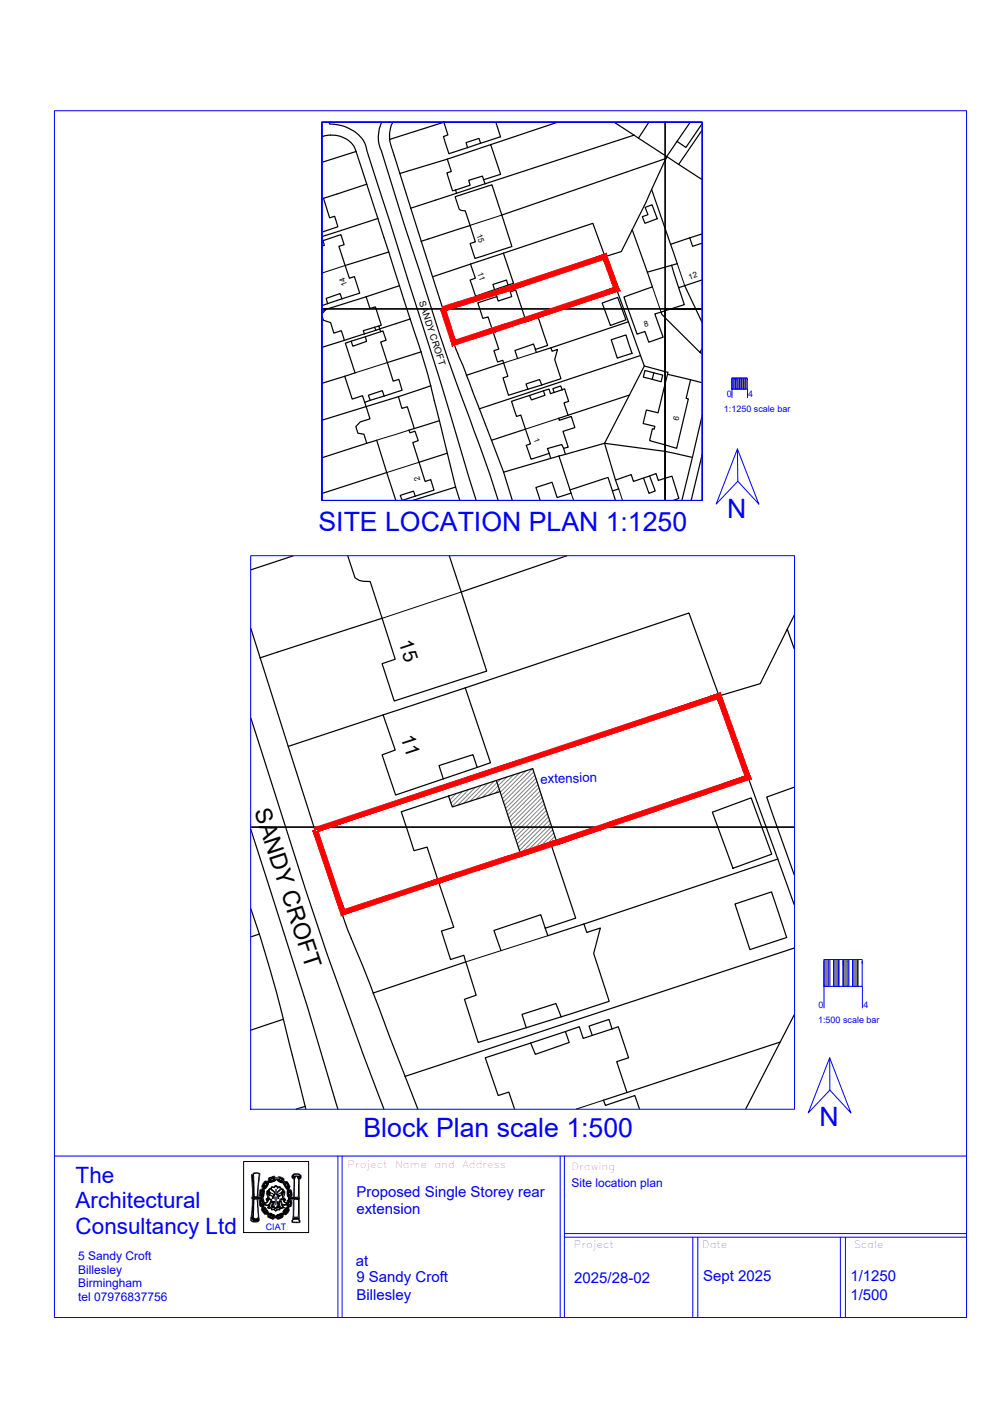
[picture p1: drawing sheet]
<svg xmlns="http://www.w3.org/2000/svg" width="210mm" height="297mm" viewBox="0 0 210 297" stroke-linecap="round" stroke-linejoin="round" font-family="sans-serif">
<defs><g id="words">
<g font-size="5.6" fill="#00f">
<text x="66.8" y="111.4">SITE LOCATION PLAN 1:1250</text>
<text x="152.5" y="108.6">N</text>
<text x="76.2" y="238.4">Block Plan scale 1:500</text>
<text x="171.8" y="236.3">N</text>
</g>
<text font-size="4.9" x="53.2" y="170.1" transform="rotate(72 53.2 170.1)">SANDY CROFT</text>
<g font-size="4.7" fill="#00f">
<text x="15.9" y="248.1">The</text>
<text x="15.9" y="253.5">Architectural</text>
<text x="15.9" y="258.9">Consultancy Ltd</text>
</g>
<g font-size="4.2">
<text x="83.6" y="134.8" transform="rotate(71 83.6 134.8)">15</text>
<text x="84" y="154.5" transform="rotate(72 84 154.5)">11</text>
</g>
<g font-size="3.1" fill="#00f">
<text x="74.7" y="251">Proposed Single Storey rear</text>
<text x="74.7" y="254.7">extension</text>
<text x="74.6" y="265.5">at</text>
<text x="74.7" y="269">9 Sandy Croft</text>
<text x="120.4" y="269.2">2025/28-02</text>
<text x="147.5" y="268.7">Sept 2025</text>
<text x="178.3" y="268.8">1/1250</text>
<text x="74.7" y="272.8">Billesley</text>
<text x="178.3" y="272.7">1/500</text>
</g>
<text font-size="2.8" fill="#00f" x="113.3" y="164.4" transform="rotate(-2 113.3 164.4)">extension</text>
<g font-size="2.5" fill="#00f">
<text x="119.9" y="248.9">Site location plan</text>
<text x="16.4" y="264.3">5 Sandy Croft</text>
<text x="16.4" y="267.2">Billesley</text>
<text x="16.4" y="273">tel 07976837756</text>
<text x="16.4" y="270.1">Birmingham</text>
</g>
<g font-size="2.1" fill="#f00">
<text x="72.9" y="245.1">Project</text>
<text x="82.8" y="245.1">Name</text>
<text x="91.1" y="245.1">and</text>
<text x="97" y="245.1">Address</text>
<text x="119.9" y="245.4">Drawing</text>
</g>
<g font-size="2.1" fill="#00f">
<text x="120.3" y="261.7">Project</text>
<text x="147.3" y="261.7">Date</text>
<text x="179" y="261.7">Scale</text>
</g>
<text font-size="2" x="87.8" y="63.4" transform="rotate(72 87.8 63.4)">SANDY CROFT</text>
<g font-size="1.9" fill="#00f">
<text x="152.4" y="83.3">0</text>
<text x="156.9" y="83.3">4</text>
<text x="151.8" y="86.3">1:1250 scale bar</text>
<text x="171.6" y="214.6">1:500 scale bar</text>
<text x="171.6" y="211.4">0</text>
<text x="181.1" y="211.4">4</text>
<text x="55.7" y="257.9">CIAT</text>
</g>
<g font-size="1.7">
<text x="99.9" y="49.3" transform="rotate(72 99.9 49.3)">15</text>
<text x="72.8" y="59.8" transform="rotate(-110 72.8 59.8)">14</text>
<text x="100.1" y="57.2" transform="rotate(73 100.1 57.2)">11</text>
<text x="144.6" y="58.7" transform="rotate(-18 144.6 58.7)">12</text>
<text x="135.2" y="68.7" transform="rotate(-16 135.2 68.7)">8</text>
<text x="142.3" y="88.4" transform="rotate(-77 142.3 88.4)">6</text>
<text x="111.9" y="92.2" transform="rotate(72 111.9 92.2)">1</text>
<text x="88.2" y="100.8" transform="rotate(-108 88.2 100.8)">2</text>
</g>
</g></defs>
<!-- layer: Default Line -->
<g fill="none" stroke="#000" stroke-width=".25">
<path d="M69.3 28.3a5.1 5.1 0 0 1 5.4 3.5l4.5 14M81.7 29.2l1 3.4M82.4 25.6l-.1 .1a6.7 6.7 0 0 0-.6 3.5M93.1 25.6l-11.4 3.6M93.8 33.4l-10 3 9.1 28.7 11-3.7M117 25.6l-14.1 4.7M128.7 25.6l4.3 2.7M133 28.3l-31.3 10.3M133 28.3l.9 .7M133.9 29l5.9 3.8M136.1 25.6l-2.2 3.4M136.6 39.7l4 11.6"/>
<path d="M136.6 39.7l-4 8.5M139.6 33.3l-34.4 11.8M139.6 33.3l-3 6.4M139.8 32.8l2.5 1.7M139.8 32.8l-.2 .5M142 29.7l-2.2 3.1M142.3 34.5l5 3.2M147.3 27.2l-5 7.3M67.7 50.5l.3 1-.5 .1M70.6 40.7l-2.8 .9M80.5 49.8l1 3.1M81.5 52.9l2.3 7"/>
<path d="M81.5 52.9l-9.1 2.8M83.8 59.9l.9 2.9M83.8 59.9l-7 2.4M95.7 40.5l-4.4 1.5M98.6 47.3l-8.8 2.9M98.7 55.4l-8 2.7M132.6 48.2l-2.3 4.6-3.4 1-2.6-7-18.7 6.3M132.6 48.2l3.1 8.9M68.4 64.8l-.9 .4M71.7 62.7l-.4-1.1-2.9 1 .3 1.1M72.2 71.4l-4.7 1.5M72.3 78.9l-4.8 1.5"/>
<path d="M76.6 70.6l.3 1-2.9 1-.4-1M79.4 68.4l.2 .6M79.6 69l-.8 .3M79.6 69l.2 .6M83 67.9l-3.4 1.1M86 66.9l2.3 6.9M94.3 69.5l1.7 4.7M97.8 78.7l1.2 3.2M103.3 69.3l-8.1 2.7M106.8 60.5l20.1-6.7 4.9 13.7M107 61.2l.3 1-2.8 .9-.3-.9M129.3 60.6l-16.6 5.6"/>
<path d="M131.8 67.5l-16.3 5.5M131.8 67.5l2.5 7.1M134.3 74.6l.8 2.2M134.3 74.6l-33.8 11.2M135.1 76.8l-3.1 6.1-12.9 4.2M135.1 76.8l5 1.3-.1 .4M138.6 65.5l.2 .4 .7 .8 7.3 7.2M144.8 79.7l2.5 .6M76.5 84.4l.3 .9-9.3 2.9M76.9 93l-9.4 3M80.5 83.1l-.3-1.2-3 1 .4 1.1M81.1 99.1l-13.6 4.4"/>
<path d="M87.9 97l5.9-1.9 .6 2.5M88.8 81.5l1.5-.6 .7 3.1M89.6 89.1l-2.7 .8M92.1 88.3l1.7 6.8M102.3 90.3l.8 2.1M103.1 92.4l1 2.8M110.2 90l-7.1 2.4M113.6 80.8l-.5-1.2-2.8 .9 .4 1.1M113.9 82l.4 .9-2.9 1-.4-.9M115.5 96.2l-9.9 2.8 1.8 6M117.2 95.7l2.3 7.1M118.2 94.1l-.4-.9-3 .9 .4 1"/>
<path d="M126.8 93l12.7 1.7 5.7 1.3-2.2 9M126.8 93l-8.2 2.3M126.8 93l2.3 7.7M132 82.9l-5.2 10.1M136.2 99.9l1.2 3.1-1.3 .5-1.2-3.2M86.6 105l8.9-2.8 .9 2.8M87.1 104.1l-.4-1.1-2.8 .9 .4 1.1M118.8 116.6l-22.1 7.6M52.6 131.9l13.4 42.2 27.4-9.1M80.1 129.7l-21.9 7.1M166.6 136.2l-1.5-4.2-5.7 11.4-8.6 2.6-6.3-17.4-46.9 15.7M166.6 129l-1.5 3"/>
<path d="M80.3 150l-19.9 6.6M100.7 162.7l50.1-16.7 12.3 34.2M104.8 166.1l-9.9 3.2-.8-2.3M156.9 163.1l-41.5 13.7M52.6 190.7l1.8 5.2M69.5 185.3l1.9 5.7 2.2 5.8M91.8 184.7l-20.1 6.8M163.1 180.2l-40.6 13.6M163.1 180.2l3.5 9.7M166.6 198.9l-81.7 26.9M55.5 215.1l3.9-1.3 1.9 7.5M78.3 208.3l3 8"/>
<path d="M117.7 213.3l-1.1-2.8-7.1 2.3 .8 2.8M118.6 216.4l.8 2.3-7.1 2.5-1-2.4M163.6 218.6l-7.2 14M166.6 212.8l-3 5.8-32.1 10.6M64 232.1l.1 .5"/>
</g>
<!-- layer: Building Outline Line -->
<g fill="none" stroke="#000" stroke-width=".25">
<path d="M93.1 25.6l.8 2.7-.9 .3 1.1 3.6 3.9-1.2M93.8 33.4l9.1-3.1 2.1 6.3-3.6 1.1-.2-.8-2.9 .9 .3 1-3.7 1.2-1.2-3.7 .9-.3zM100.8 30l-.4-1-2.7 .9 .3 1.1M100.8 30l-2.8 1M101.7 38.6l-6 1.9-.2-.6M104 25.6l1 3.1-4.2 1.3M144.8 25.6l-2.8 4.1 1.8 1.2 3.5-5M67.5 41.7l.3-.1 1.3 4.1 1.1-.3 .7 2.2-3.4 1.1M67.7 50.5l3.8-1.3 .7 2.1-1.1 .4 2.2 6.7 1-.4 1.1 3.5-7.8 2.6-.1-.4M95.4 41.3l7.8-2.5 4.1 12.9-7.7 2.5-1-3.1 1.1-.4-2.1-6.5-.9-.1-.4-.2zM98.7 55.4l6.9-2.3 2.1 6.3-1.2 .4-.3-1.1-2.8 1 .3 1.1-4 1.3-1.1-3.4 1.1-.3zM135.3 43.5l1.4-.5 1.1 2.9-2.6 .9-.5-1.3 1.2-.5z"/>
<path d="M140.8 55.7l1.5 4.7M147.3 51l-2.1 .7-.6-1.8-4 1.4 1.4 4-6.3 1.8 1.1 3.1-6 2.1 2.8 7.8 1.6-.6 .8 2.3 3.1-1.1-1.8-4.8 6.2-2-1.2-3.5 5-1.7M67.5 66.2l.3 1 1.5 .5 .7 2.2 1.6-.5 .6 2 4.2-1.4M67.5 65.9l.9-1.1 8.4-2.5 .8 2.4 1.1-.3 1.3 3.8-3.8 1.2 .2 .6M72.4 72l7.9-2.6 .7 2-1.2 .3 2.7 8.3 1.1-.4 .7 2.3-7.8 2.5-.5-1.4-2.1 .7-1.6-4.8 2.2-.7zM78.8 69.3l-2.4 .7M112.3 73.3l.2 .6 3-.9 .3 .7 1.1-.4-.6 2.1 1.3 4-11 3.5-1.1-3.6 1-.4-1.1-3.3-1.1 .3-.7-2.3 1-.4-2.3-6.7-1.1 .3-1-3.3 4-1.3-.3-.8 2.9-.9 .2 .7 1.1-.3 2.1 6.1 2.5-.8 2.1 6.3-2.5 .8-.4-1.1-3.9 1.3 .5 1.7M126.3 63.6l3.2-1.2 1.8 4.7-3.3 1.2zM128.2 71.3l3.1-1 1.2 3.8-3.1 1zM137.1 78.2l1.9 .5-.4 1.4-1.8-.5M137.1 78.2l-1.9-.5-.3 1.4 1.9 .5M137.1 78.2l-.3 1.4"/>
<path d="M140 78.5l4.8 1.2-.9 3.9 .4 .1-2.4 10.4-5.7-1.7 .6-2.5 .4 .1 .1-.6-2.4-.6 .6-2.8 2.5 .6zM117.9 81.8l.5-.2 .8 2.6-.9 .3 .8 2.6-1.9 .6 .1 .5 2.5-.8 .8 2.3-2.5 .8 1.1 3.3-1 .3 .4 1.2-3.1 .9-.3-1.1-3.8 1.2-1.1-2.9 .9-.3-2-6-.9 .3-1-3.2 7.8-2.6 .3 1 .8-.3M117.9 81.8l-.3-.8-1.7 .5 .3 .8M117.9 81.8l-1.7 .5M72.9 116.6l1.6 4.6 .9 .6 2.2 .2 5.3 16.3-2.8 .9 2.6 7.9 19.4-6.3-7.9-24.2M83 105l-4-12.6-2.1 .6-.6-1.9-1.3-.2-.4-1.4 1-1 2-.6-.8-2.6 6.8-2.1 .7 2.5 1.1-.4 1.2 3.7 .3 .9-1.1 .3 .2 .6 1-.3 .7 1.9-1.1 .4 2.5 8.2 1.2-.4 .7 2.2-6.8 2.2M128.4 103l-.9-2.9-8 2.7 .2 .6-2.9 1-1-3.2-3.4 1.1 .9 2.7M128.4 103l1.3-.4-.6-1.9 3.3-1.1 .4 1.4 4.8-1.7 .4 1.5 2.9-.9 1.5 4.6-1.2 .5M128.4 103l.7 2M80.3 150l17.3-5.7 5.3 15.7-2.8 1-.9-2.7-7.1 2.3 .8 2.8-9.9 3.4-2.9-8.4 2.8-1.1zM100.7 162.7l-7.3 2.3M104.1 163.7l5 15.2 6.3-2.1 5.3 15.8-6.4 2.1-.9-2.8-9.8 3.3 1.5 4.2"/>
<path d="M116.7 176.4l-5-15.2-27.6 9.1 2.7 8.2 2.8-.8 5.6 16.8-2.6 .8 1.9 6 2.8-.9 2.6 8.4-2.5 .8 2.9 9.1 27.4-8.7-3.2-10 1.4-5.3-2.9 .9-.5-1.8-7.6 2.5-.6-1.6M149.4 170.4l8.1-3 4.3 11.8-8.1 2.9zM166.6 165.1l-5.8 2.1 5.8 16.4M154.1 189.6l7.7-2.5 3.2 9.6-7.7 2.5zM124.2 217.2l-1.9 .6-.8-2.4-19.7 6.5 2.7 7.9 2.2-.7 1.2 3.5M128.3 215.8l1.4-.4 2.1 6.5-2.5 .8 2.2 6.5-4.9 1.6 .3 1.1 6.2-2.1 1 2.8M128.3 215.8l-.6-1.9-4.2 1.4 .7 1.9M128.3 215.8l-4.1 1.4"/>
</g>
<!-- layer: Property Closing Line -->
<g fill="none" stroke="#000" stroke-width=".25">
<path d="M74.7 31.8l-7.2 2.3M76.9 38.6l-6.3 2.1M79.2 45.8l-11.7 3.8M89.8 50.2l-1.5 .4M91.3 42l-5.2 1.7M143.6 59.9l3.7 7.8M86 66.9l-3 1M88.3 73.8l-7.1 2.3M105.6 76.1l-7.8 2.6M88.8 81.5l-5.2 1.7M92.1 88.3l-2.5 .8M61.5 116.6l-8.9 2.9"/>
<path d="M58.2 136.8l-3.6 1.2M54.4 195.9l-1.8 .6M55.5 215.1l-2.9 1M97.6 201.8l-19.3 6.5M64 232.1l-1.9 .5"/>
</g>
<!-- layer: Edge Line -->
<g fill="none" stroke="#000" stroke-width=".25">
<path d="M69.3 28.3l-1.8 .4M82.7 32.6l1.1 3.8M79.2 45.8l1.3 4M106.5 59.8l-2.8 1M84.7 62.8l1.3 4.1M88.3 73.8l2 7.1M92.9 65.1l1.4 4.4M96 74.2l1.8 4.5M147.3 73.1l-.5 .8 .5 .4M91 84l1.1 4.3M94.4 97.6l1.1 4.6M99 81.9l3.3 8.4"/>
<path d="M104.1 95.2l1.5 3.8M147.3 87.1l-2.1 8.9M66 174.1l3.5 11.2M100.1 161l-7.2 2.4M54.4 195.9l3.5 12.1 1.5 5.8M73.6 196.8l4.7 11.5M81.3 216.3l6.3 16.3M61.3 221.3l2.7 10.8"/>
</g>
<!-- layer: Building Overhead Line -->
<path d="M101.4 37.7l.3 .9M67.5 49.6l.2 .9M147.3 49.1l-2.7 .8M78.6 68.7l.2 .6" fill="none" stroke="#000" stroke-width=".25"/>
<!-- layer: Building Division Line -->
<g fill="none" stroke="#000" stroke-width=".21">
<path d="M93.2 25.6h-.1M72.4 55.7l-4.9 1.6M105.2 45.1l-6.6 2.2M142 55.3l1.6 4.6M81.2 76.1l-6.7 2.1M110.2 67l-6.9 2.3M112.5 73.9l-6.9 2.2M136.8 60.2l1.8 5.3M85.8 90.2l-6.8 2.2M87.9 97l-6.8 2.1M117.2 87.7l-7 2.3M119.7 103.4l.6 1.6"/>
<path d="M129.7 102.6l.8 2.4M96.7 124.2l-16.6 5.5M109.1 178.9l-17.3 5.8M114.9 196.3l-17.3 5.5M126.6 230.8l-5.8 1.8"/>
</g>
<!-- layer: Road Or Track Line -->
<path d="M69 25.6l.1 .4a8.4 8.4 0 0 1 7.5 4.2l9.2 29.2a1037.5 1037.5 0 0 1 12.5 40.7l1.6 4.9M80 25.6a6.8 6.8 0 0 0-.1 5.8l4.8 15.5 3.5 10.7a518.5 518.5 0 0 0 12.2 35.5l4.1 11.9M147.3 95.2l-2.4 9.8M52.6 150.7a1111.6 1111.6 0 0 0 26.9 79.4l1 2.5M52.6 174a1595.4 1595.4 0 0 1 18.3 58.6" fill="none" stroke="#000" stroke-width=".25"/>
<!-- layer: Margins -->
<path d="M67.5 25.6h72v39.2h-72zM147.3 25.6h-7.8v39.2h7.8h-7.8v40.2v-40.2h-72v40.2M52.6 173.5h114" fill="none" stroke="#000" stroke-width=".25"/>
<!-- layer: 0 -->
<g fill="none" stroke="#808080" stroke-width=".21">
<path d="M94.3 166.9l-.2 .2M95.7 166.5l-1.4 1.3M97 166l-2.4 2.5M98.3 165.6l-3.5 3.5M99.7 165.2l-3.8 3.8M101 164.7l-3.8 3.9M102.3 164.3l-3.8 3.8M103.7 163.9l-3.8 3.8M105 163.4l-3.8 3.8M106.3 163l-3.8 3.8M107.7 162.5l-3.9 3.9M109 162.1l-4.1 4.1"/>
<path d="M110.3 161.7l-5.2 5.2M111.7 161.2l-6.3 6.3M111.9 161.9l-6.3 6.3M112.2 162.6l-6.4 6.3M112.4 163.3l-6.4 6.3M112.6 163.9l-6.4 6.4M112.8 164.6l-6.3 6.3M113 165.3l-6.3 6.3M113.3 165.9l-6.4 6.4M113.5 166.6l-6.4 6.4M113.7 167.3l-6.4 6.3M113.9 168l-6.3 6.3"/>
<path d="M114.2 168.6l-6.4 6.4M114.4 169.3l-6.4 6.4M114.6 170l-6.4 6.3M114.8 170.7l-6.4 6.3M115 171.4l-6.3 6.3M115.3 172l-6.4 6.4M115.5 172.7l-6.1 6.1M115.7 173.4l-5 4.9M115.9 174.1l-3.8 3.8M116.1 174.7l-2.7 2.7M116.4 175.4l-1.6 1.6M116.6 176.1l-.5 .5"/>
</g>
<!-- layer: hatch -->
<g fill="none" stroke="#808080" stroke-width=".21">
<path d="M153.5 79.4h.1M153.5 79.3h.1M153.5 79.5h.1M153.5 79.6h.1M153.5 79.7h.1M153.5 79.8h.1M153.5 79.9h.1M153.5 80h.1M153.6 79.3h.1M153.6 79.4h.1M153.6 79.5h.1M153.6 79.6h.1"/>
<path d="M153.6 79.7h.1M153.6 79.8h.1M153.6 79.9h.1M153.6 80h.1M153.7 79.4h.1M153.7 79.3h.1M153.7 79.5h.1M153.7 79.6h.1M153.7 79.7h.1M153.7 79.8h.1M153.7 79.9h.1M153.7 80h.1"/>
<path d="M153.8 79.4h.1M153.8 79.3h.1M153.8 79.5h.1M153.8 79.6h.1M153.8 79.7h.1M153.8 79.8h.1M153.8 79.9h.1M153.8 80h.1M153.9 79.4h.1M153.9 79.3h.1M153.9 79.5h.1M153.9 79.6h.1"/>
<path d="M153.9 79.7h.1M153.9 79.8h.1M153.9 79.9h.1M153.9 80h.1M154.3 79.4h.1M154.3 79.3h.1M154.3 79.5h.1M154.3 79.6h.1M154.3 79.7h.1M154.3 79.8h.1M154.3 79.9h.1M154.3 80h.1"/>
<path d="M154.4 79.4h.1M154.4 79.3h.1M154.4 79.5h.1M154.4 79.6h.1M154.4 79.7h.1M154.4 79.8h.1M154.4 79.9h.1M154.4 80h.1M154.5 79.4h.1M154.5 79.3h.1M154.5 79.5h.1M154.5 79.6h.1"/>
<path d="M154.5 79.7h.1M154.5 79.8h.1M154.5 79.9h.1M154.5 80h.1M154.6 79.4h.1M154.6 79.3h.1M154.6 79.5h.1M154.6 79.6h.1M154.6 79.7h.1M154.6 79.8h.1M154.6 79.9h.1M154.6 80h.1"/>
<path d="M154.7 79.4h.1M154.7 79.3h.1M154.7 79.5h.1M154.7 79.6h.1M154.7 79.7h.1M154.7 79.8h.1M154.7 79.9h.1M154.7 80h.1M155.1 79.4h.1M155.1 79.3h.1M155.1 79.5h.1M155.1 79.6h.1"/>
<path d="M155.1 79.7h.1M155.1 79.8h.1M155.1 79.9h.1M155.1 80h.1M155.2 79.4h.1M155.2 79.3h.1M155.2 79.5h.1M155.2 79.6h.1M155.2 79.7h.1M155.2 79.8h.1M155.2 79.9h.1M155.2 80h.1"/>
<path d="M155.3 79.4h.1M155.3 79.3h.1M155.3 79.5h.1M155.3 79.6h.1M155.3 79.7h.1M155.3 79.8h.1M155.3 79.9h.1M155.3 80h.1M155.4 79.4h.1M155.4 79.3h.1M155.4 79.5h.1M155.4 79.6h.1"/>
<path d="M155.4 79.7h.1M155.4 79.8h.1M155.4 79.9h.1M155.4 80h.1M155.5 79.4h.1M155.5 79.3h.1M155.5 79.5h.1M155.5 79.6h.1M155.5 79.7h.1M155.5 79.8h.1M155.5 79.9h.1M155.5 80h.1"/>
<path d="M155.9 79.4h.1M155.9 79.3h.1M155.9 79.5h.1M155.9 79.6h.1M155.9 79.7h.1M155.9 79.8h.1M155.9 79.9h.1M155.9 80h.1M156 79.4h.1M156 79.3h.1M156 79.5h.1M156 79.6h.1"/>
<path d="M156 79.7h.1M156 79.8h.1M156 79.9h.1M156 80h.1M156.1 79.4h.1M156.1 79.3h.1M156.1 79.5h.1M156.1 79.6h.1M156.1 79.7h.1M156.1 79.8h.1M156.1 79.9h.1M156.1 80h.1"/>
<path d="M156.2 79.4h.1M156.2 79.3h.1M156.2 79.5h.1M156.2 79.6h.1M156.2 79.7h.1M156.2 79.8h.1M156.2 79.9h.1M156.2 80h.1M156.3 79.4h.1M156.3 79.3h.1M156.3 79.5h.1M156.3 79.6h.1"/>
<path d="M156.3 79.7h.1M156.3 79.8h.1M156.3 79.9h.1M156.3 80h.1M153.5 80.1h.1M153.5 80.2h.1M153.5 80.3h.1M153.5 80.4h.1M153.5 80.5h.1M153.5 80.6h.1M153.5 80.7h.1M153.5 80.8h.1"/>
<path d="M153.5 80.9h.1M153.5 81h.1M153.5 81.1h.1M153.5 81.2h.1M153.5 81.3h.1M153.5 81.4h.1M153.5 81.5h.1M153.5 81.6h.1M153.6 80.1h.1M153.6 80.2h.1M153.6 80.3h.1M153.6 80.4h.1"/>
<path d="M153.6 80.5h.1M153.6 80.6h.1M153.6 80.7h.1M153.6 80.8h.1M153.6 80.9h.1M153.6 81h.1M153.6 81.1h.1M153.6 81.2h.1M153.6 81.3h.1M153.6 81.4h.1M153.6 81.5h.1M153.6 81.6h.1"/>
<path d="M153.7 80.1h.1M153.7 80.2h.1M153.7 80.3h.1M153.7 80.4h.1M153.7 80.5h.1M153.7 80.6h.1M153.7 80.7h.1M153.7 80.8h.1M153.7 80.9h.1M153.7 81h.1M153.7 81.1h.1M153.7 81.2h.1"/>
<path d="M153.7 81.3h.1M153.7 81.4h.1M153.7 81.5h.1M153.7 81.6h.1M153.8 80.1h.1M153.8 80.2h.1M153.8 80.3h.1M153.8 80.4h.1M153.8 80.5h.1M153.8 80.6h.1M153.8 80.7h.1M153.8 80.8h.1"/>
<path d="M153.8 80.9h.1M153.8 81h.1M153.8 81.1h.1M153.8 81.2h.1M153.8 81.3h.1M153.8 81.4h.1M153.8 81.5h.1M153.8 81.6h.1M153.9 80.1h.1M153.9 80.2h.1M153.9 80.3h.1M153.9 80.4h.1"/>
<path d="M153.9 80.5h.1M153.9 80.6h.1M153.9 80.7h.1M153.9 80.8h.1M153.9 80.9h.1M153.9 81h.1M153.9 81.1h.1M153.9 81.2h.1M153.9 81.3h.1M153.9 81.4h.1M153.9 81.5h.1M153.9 81.6h.1"/>
<path d="M154.3 80.1h.1M154.3 80.2h.1M154.3 80.3h.1M154.3 80.4h.1M154.3 80.5h.1M154.3 80.6h.1M154.3 80.7h.1M154.3 80.8h.1M154.3 80.9h.1M154.3 81h.1M154.3 81.1h.1M154.3 81.2h.1"/>
<path d="M154.3 81.3h.1M154.3 81.4h.1M154.3 81.5h.1M154.3 81.6h.1M154.4 80.1h.1M154.4 80.2h.1M154.4 80.3h.1M154.4 80.4h.1M154.4 80.5h.1M154.4 80.6h.1M154.4 80.7h.1M154.4 80.8h.1"/>
<path d="M154.4 80.9h.1M154.4 81h.1M154.4 81.1h.1M154.4 81.2h.1M154.4 81.3h.1M154.4 81.4h.1M154.4 81.5h.1M154.4 81.6h.1M154.5 80.1h.1M154.5 80.2h.1M154.5 80.3h.1M154.5 80.4h.1"/>
<path d="M154.5 80.5h.1M154.5 80.6h.1M154.5 80.7h.1M154.5 80.8h.1M154.5 80.9h.1M154.5 81h.1M154.5 81.1h.1M154.5 81.2h.1M154.5 81.3h.1M154.5 81.4h.1M154.5 81.5h.1M154.5 81.6h.1"/>
<path d="M154.6 80.1h.1M154.6 80.2h.1M154.6 80.3h.1M154.6 80.4h.1M154.6 80.5h.1M154.6 80.6h.1M154.6 80.7h.1M154.6 80.8h.1M154.6 80.9h.1M154.6 81h.1M154.6 81.1h.1M154.6 81.2h.1"/>
<path d="M154.6 81.3h.1M154.6 81.4h.1M154.6 81.5h.1M154.6 81.6h.1M154.7 80.1h.1M154.7 80.2h.1M154.7 80.3h.1M154.7 80.4h.1M154.7 80.5h.1M154.7 80.6h.1M154.7 80.7h.1M154.7 80.8h.1"/>
<path d="M154.7 80.9h.1M154.7 81h.1M154.7 81.1h.1M154.7 81.2h.1M154.7 81.3h.1M154.7 81.4h.1M154.7 81.5h.1M154.7 81.6h.1M155.1 80.1h.1M155.1 80.2h.1M155.1 80.3h.1M155.1 80.4h.1"/>
<path d="M155.1 80.5h.1M155.1 80.6h.1M155.1 80.7h.1M155.1 80.8h.1M155.1 80.9h.1M155.1 81h.1M155.1 81.1h.1M155.1 81.2h.1M155.1 81.3h.1M155.1 81.4h.1M155.1 81.5h.1M155.1 81.6h.1"/>
<path d="M155.2 80.1h.1M155.2 80.2h.1M155.2 80.3h.1M155.2 80.4h.1M155.2 80.5h.1M155.2 80.6h.1M155.2 80.7h.1M155.2 80.8h.1M155.2 80.9h.1M155.2 81h.1M155.2 81.1h.1M155.2 81.2h.1"/>
<path d="M155.2 81.3h.1M155.2 81.4h.1M155.2 81.5h.1M155.2 81.6h.1M155.3 80.1h.1M155.3 80.2h.1M155.3 80.3h.1M155.3 80.4h.1M155.3 80.5h.1M155.3 80.6h.1M155.3 80.7h.1M155.3 80.8h.1"/>
<path d="M155.3 80.9h.1M155.3 81h.1M155.3 81.1h.1M155.3 81.2h.1M155.3 81.3h.1M155.3 81.4h.1M155.3 81.5h.1M155.3 81.6h.1M155.4 80.1h.1M155.4 80.2h.1M155.4 80.3h.1M155.4 80.4h.1"/>
<path d="M155.4 80.5h.1M155.4 80.6h.1M155.4 80.7h.1M155.4 80.8h.1M155.4 80.9h.1M155.4 81h.1M155.4 81.1h.1M155.4 81.2h.1M155.4 81.3h.1M155.4 81.4h.1M155.4 81.5h.1M155.4 81.6h.1"/>
<path d="M155.5 80.1h.1M155.5 80.2h.1M155.5 80.3h.1M155.5 80.4h.1M155.5 80.5h.1M155.5 80.6h.1M155.5 80.7h.1M155.5 80.8h.1M155.5 80.9h.1M155.5 81h.1M155.5 81.1h.1M155.5 81.2h.1"/>
<path d="M155.5 81.3h.1M155.5 81.4h.1M155.5 81.5h.1M155.5 81.6h.1M155.9 80.1h.1M155.9 80.2h.1M155.9 80.3h.1M155.9 80.4h.1M155.9 80.5h.1M155.9 80.6h.1M155.9 80.7h.1M155.9 80.8h.1"/>
<path d="M155.9 80.9h.1M155.9 81h.1M155.9 81.1h.1M155.9 81.2h.1M155.9 81.3h.1M155.9 81.4h.1M155.9 81.5h.1M155.9 81.6h.1M156 80.1h.1M156 80.2h.1M156 80.3h.1M156 80.4h.1"/>
<path d="M156 80.5h.1M156 80.6h.1M156 80.7h.1M156 80.8h.1M156 80.9h.1M156 81h.1M156 81.1h.1M156 81.3h.1M156 81.4h.1M156 81.5h.1M156 81.6h.1M156 81.2h.1"/>
<path d="M156.1 80.1h.1M156.1 80.2h.1M156.1 80.3h.1M156.1 80.4h.1M156.1 80.5h.1M156.1 80.6h.1M156.1 80.7h.1M156.1 80.8h.1M156.1 80.9h.1M156.1 81h.1M156.1 81.1h.1M156.1 81.2h.1"/>
<path d="M156.1 81.3h.1M156.1 81.4h.1M156.1 81.5h.1M156.1 81.6h.1M156.2 80.1h.1M156.2 80.2h.1M156.2 80.3h.1M156.2 80.4h.1M156.2 80.5h.1M156.2 80.6h.1M156.2 80.7h.1M156.2 80.8h.1"/>
<path d="M156.2 80.9h.1M156.2 81h.1M156.2 81.1h.1M156.2 81.2h.1M156.2 81.3h.1M156.2 81.4h.1M156.2 81.5h.1M156.2 81.6h.1M156.3 80.1h.1M156.3 80.2h.1M156.3 80.3h.1M156.3 80.4h.1"/>
<path d="M156.3 80.5h.1M156.3 80.6h.1M156.3 80.7h.1M156.3 80.8h.1M156.3 80.9h.1M156.3 81h.1M156.3 81.1h.1M156.3 81.2h.1M156.3 81.3h.1M156.3 81.4h.1M156.3 81.5h.1M156.3 81.6h.1"/>
<path d="M172.8 201.3h.1M172.8 201.4h.1M172.8 201.5h.1M172.8 201.6h.1M172.8 201.7h.1M172.8 201.8h.1M172.8 201.9h.1M172.8 202h.1M172.8 202.1h.1M172.8 202.3h.1M172.8 202.2h.1M172.8 202.4h.1"/>
<path d="M172.8 202.5h.1M172.8 202.6h.1M172.8 202.7h.1M172.8 202.8h.1M172.8 202.9h.1M172.8 203h.1M172.8 203.1h.1M172.8 203.2h.1M172.8 203.3h.1M172.8 203.4h.1M172.8 203.5h.1M172.8 203.6h.1"/>
<path d="M172.8 203.7h.1M172.8 203.8h.1M172.8 203.9h.1M172.8 204h.1M172.8 204.1h.1M172.8 204.2h.1M172.8 204.3h.1M172.8 204.5h.1M172.8 204.4h.1M172.8 204.6h.1M172.8 204.7h.1M172.8 204.8h.1"/>
<path d="M172.8 204.9h.1M172.8 205h.1M172.8 205.1h.1M172.8 205.2h.1M172.8 205.3h.1M172.8 205.4h.1M172.8 205.6h.1M172.8 205.5h.1M172.8 205.7h.1M172.8 205.8h.1M172.8 205.9h.1M172.8 206h.1"/>
<path d="M172.8 206.1h.1M172.8 206.2h.1M172.8 206.3h.1M172.8 206.4h.1M172.8 206.5h.1M172.8 206.7h.1M172.8 206.6h.1M172.8 206.8h.1M172.8 206.9h.1M172.9 201.3h.1M172.9 201.4h.1M172.9 201.5h.1"/>
<path d="M172.9 201.6h.1M172.9 201.7h.1M172.9 201.8h.1M172.9 201.9h.1M172.9 202h.1M172.9 202.1h.1M172.9 202.3h.1M172.9 202.2h.1M172.9 202.4h.1M172.9 202.5h.1M172.9 202.6h.1M172.9 202.7h.1"/>
<path d="M172.9 202.8h.1M172.9 202.9h.1M172.9 203h.1M172.9 203.1h.1M172.9 203.2h.1M172.9 203.3h.1M172.9 203.4h.1M172.9 203.5h.1M172.9 203.6h.1M172.9 203.7h.1M172.9 203.8h.1M172.9 203.9h.1"/>
<path d="M172.9 204h.1M172.9 204.1h.1M172.9 204.2h.1M172.9 204.3h.1M172.9 204.5h.1M172.9 204.4h.1M172.9 204.6h.1M172.9 204.7h.1M172.9 204.8h.1M172.9 204.9h.1M172.9 205h.1M172.9 205.1h.1"/>
<path d="M172.9 205.2h.1M172.9 205.3h.1M172.9 205.4h.1M172.9 205.6h.1M172.9 205.5h.1M172.9 205.7h.1M172.9 205.8h.1M172.9 205.9h.1M172.9 206h.1M172.9 206.1h.1M172.9 206.2h.1M172.9 206.3h.1"/>
<path d="M172.9 206.4h.1M172.9 206.5h.1M172.9 206.7h.1M172.9 206.6h.1M172.9 206.8h.1M172.9 206.9h.1M173 201.3h.1M173 201.4h.1M173 201.5h.1M173 201.6h.1M173 201.7h.1M173 201.8h.1"/>
<path d="M173 201.9h.1M173 202h.1M173 202.1h.1M173 202.3h.1M173 202.2h.1M173 202.4h.1M173 202.5h.1M173 202.6h.1M173 202.7h.1M173 202.8h.1M173 202.9h.1M173 203h.1"/>
<path d="M173 203.1h.1M173 203.2h.1M173 203.3h.1M173 203.4h.1M173 203.5h.1M173 203.6h.1M173 203.7h.1M173 203.8h.1M173 203.9h.1M173 204h.1M173 204.1h.1M173 204.2h.1"/>
<path d="M173 204.3h.1M173 204.5h.1M173 204.4h.1M173 204.6h.1M173 204.7h.1M173 204.8h.1M173 204.9h.1M173 205h.1M173 205.1h.1M173 205.2h.1M173 205.3h.1M173 205.4h.1"/>
<path d="M173 205.5h.1M173 205.6h.1M173 205.7h.1M173 205.8h.1M173 205.9h.1M173 206h.1M173 206.1h.1M173 206.2h.1M173 206.3h.1M173 206.4h.1M173 206.5h.1M173 206.7h.1"/>
<path d="M173 206.6h.1M173 206.8h.1M173 206.9h.1M173.1 201.3h.1M173.1 201.4h.1M173.1 201.5h.1M173.1 201.6h.1M173.1 201.7h.1M173.1 201.8h.1M173.1 201.9h.1M173.1 202h.1M173.1 202.1h.1"/>
<path d="M173.1 202.3h.1M173.1 202.2h.1M173.1 202.4h.1M173.1 202.5h.1M173.1 202.6h.1M173.1 202.7h.1M173.1 202.8h.1M173.1 202.9h.1M173.1 203h.1M173.1 203.1h.1M173.1 203.2h.1M173.1 203.3h.1"/>
<path d="M173.1 203.4h.1M173.1 203.5h.1M173.1 203.6h.1M173.1 203.7h.1M173.1 203.8h.1M173.1 203.9h.1M173.1 204h.1M173.1 204.1h.1M173.1 204.2h.1M173.1 204.3h.1M173.1 204.5h.1M173.1 204.4h.1"/>
<path d="M173.1 204.6h.1M173.1 204.7h.1M173.1 204.8h.1M173.1 204.9h.1M173.1 205h.1M173.1 205.1h.1M173.1 205.2h.1M173.1 205.3h.1M173.1 205.4h.1M173.1 205.5h.1M173.1 205.6h.1M173.1 205.7h.1"/>
<path d="M173.1 205.8h.1M173.1 205.9h.1M173.1 206h.1M173.1 206.1h.1M173.1 206.2h.1M173.1 206.3h.1M173.1 206.4h.1M173.1 206.5h.1M173.1 206.7h.1M173.1 206.6h.1M173.1 206.8h.1M173.1 206.9h.1"/>
<path d="M173.2 201.3h.1M173.2 201.4h.1M173.2 201.5h.1M173.2 201.6h.1M173.2 201.7h.1M173.2 201.8h.1M173.2 201.9h.1M173.2 202h.1M173.2 202.1h.1M173.2 202.3h.1M173.2 202.2h.1M173.2 202.4h.1"/>
<path d="M173.2 202.5h.1M173.2 202.6h.1M173.2 202.7h.1M173.2 202.8h.1M173.2 202.9h.1M173.2 203h.1M173.2 203.1h.1M173.2 203.2h.1M173.2 203.3h.1M173.2 203.4h.1M173.2 203.5h.1M173.2 203.6h.1"/>
<path d="M173.2 203.7h.1M173.2 203.8h.1M173.2 203.9h.1M173.2 204h.1M173.2 204.1h.1M173.2 204.2h.1M173.2 204.3h.1M173.2 204.5h.1M173.2 204.4h.1M173.2 204.6h.1M173.2 204.7h.1M173.2 204.8h.1"/>
<path d="M173.2 204.9h.1M173.2 205h.1M173.2 205.1h.1M173.2 205.2h.1M173.2 205.3h.1M173.2 205.4h.1M173.2 205.5h.1M173.2 205.6h.1M173.2 205.7h.1M173.2 205.8h.1M173.2 205.9h.1M173.2 206h.1"/>
<path d="M173.2 206.1h.1M173.2 206.2h.1M173.2 206.3h.1M173.2 206.4h.1M173.2 206.5h.1M173.2 206.7h.1M173.2 206.6h.1M173.2 206.8h.1M173.2 206.9h.1M173.3 201.3h.1M173.3 201.4h.1M173.3 201.5h.1"/>
<path d="M173.3 201.6h.1M173.3 201.7h.1M173.3 201.8h.1M173.3 201.9h.1M173.3 202h.1M173.3 202.1h.1M173.3 202.3h.1M173.3 202.2h.1M173.3 202.4h.1M173.3 202.5h.1M173.3 202.6h.1M173.3 202.7h.1"/>
<path d="M173.3 202.8h.1M173.3 202.9h.1M173.3 203h.1M173.3 203.1h.1M173.3 203.2h.1M173.3 203.3h.1M173.3 203.4h.1M173.3 203.5h.1M173.3 203.6h.1M173.3 203.7h.1M173.3 203.8h.1M173.3 203.9h.1"/>
<path d="M173.3 204h.1M173.3 204.1h.1M173.3 204.2h.1M173.3 204.3h.1M173.3 204.5h.1M173.3 204.4h.1M173.3 204.6h.1M173.3 204.7h.1M173.3 204.8h.1M173.3 204.9h.1M173.3 205h.1M173.3 205.1h.1"/>
<path d="M173.3 205.2h.1M173.3 205.3h.1M173.3 205.4h.1M173.3 205.5h.1M173.3 205.6h.1M173.3 205.7h.1M173.3 205.8h.1M173.3 205.9h.1M173.3 206h.1M173.3 206.1h.1M173.3 206.2h.1M173.3 206.3h.1"/>
<path d="M173.3 206.4h.1M173.3 206.5h.1M173.3 206.7h.1M173.3 206.6h.1M173.3 206.8h.1M173.3 206.9h.1M173.4 201.3h.1M173.4 201.4h.1M173.4 201.5h.1M173.4 201.6h.1M173.4 201.7h.1M173.4 201.8h.1"/>
<path d="M173.4 201.9h.1M173.4 202h.1M173.4 202.1h.1M173.4 202.3h.1M173.4 202.2h.1M173.4 202.4h.1M173.4 202.5h.1M173.4 202.6h.1M173.4 202.7h.1M173.4 202.8h.1M173.4 202.9h.1M173.4 203h.1"/>
<path d="M173.4 203.1h.1M173.4 203.2h.1M173.4 203.3h.1M173.4 203.4h.1M173.4 203.5h.1M173.4 203.6h.1M173.4 203.7h.1M173.4 203.8h.1M173.4 203.9h.1M173.4 204h.1M173.4 204.1h.1M173.4 204.2h.1"/>
<path d="M173.4 204.3h.1M173.4 204.5h.1M173.4 204.4h.1M173.4 204.6h.1M173.4 204.7h.1M173.4 204.8h.1M173.4 204.9h.1M173.4 205h.1M173.4 205.1h.1M173.4 205.2h.1M173.4 205.3h.1M173.4 205.4h.1"/>
<path d="M173.4 205.5h.1M173.4 205.6h.1M173.4 205.7h.1M173.4 205.8h.1M173.4 205.9h.1M173.4 206h.1M173.4 206.1h.1M173.4 206.2h.1M173.4 206.3h.1M173.4 206.4h.1M173.4 206.5h.1M173.4 206.7h.1"/>
<path d="M173.4 206.6h.1M173.4 206.8h.1M173.4 206.9h.1M173.5 201.3h.1M173.5 201.4h.1M173.5 201.5h.1M173.5 201.6h.1M173.5 201.7h.1M173.5 201.8h.1M173.5 201.9h.1M173.5 202h.1M173.5 202.1h.1"/>
<path d="M173.5 202.3h.1M173.5 202.2h.1M173.5 202.4h.1M173.5 202.5h.1M173.5 202.6h.1M173.5 202.7h.1M173.5 202.8h.1M173.5 202.9h.1M173.5 203h.1M173.5 203.1h.1M173.5 203.2h.1M173.5 203.3h.1"/>
<path d="M173.5 203.4h.1M173.5 203.5h.1M173.5 203.6h.1M173.5 203.7h.1M173.5 203.8h.1M173.5 203.9h.1M173.5 204h.1M173.5 204.1h.1M173.5 204.2h.1M173.5 204.3h.1M173.5 204.5h.1M173.5 204.4h.1"/>
<path d="M173.5 204.6h.1M173.5 204.7h.1M173.5 204.8h.1M173.5 204.9h.1M173.5 205h.1M173.5 205.1h.1M173.5 205.2h.1M173.5 205.3h.1M173.5 205.4h.1M173.5 205.5h.1M173.5 205.6h.1M173.5 205.7h.1"/>
<path d="M173.5 205.8h.1M173.5 205.9h.1M173.5 206h.1M173.5 206.1h.1M173.5 206.2h.1M173.5 206.3h.1M173.5 206.4h.1M173.5 206.5h.1M173.5 206.7h.1M173.5 206.6h.1M173.5 206.8h.1M173.5 206.9h.1"/>
<path d="M173.6 201.7h.1M173.6 203.7h.1M173.6 205.7h.1M173.6 201.3h.1M173.6 201.4h.1M173.6 201.5h.1M173.6 201.6h.1M173.6 201.8h.1M173.6 201.9h.1M173.6 202h.1M173.6 202.1h.1M173.6 202.3h.1"/>
<path d="M173.6 202.2h.1M173.6 202.4h.1M173.6 202.5h.1M173.6 202.6h.1M173.6 202.7h.1M173.6 202.8h.1M173.6 202.9h.1M173.6 203h.1M173.6 203.1h.1M173.6 203.2h.1M173.6 203.3h.1M173.6 203.4h.1"/>
<path d="M173.6 203.5h.1M173.6 203.6h.1M173.6 203.8h.1M173.6 203.9h.1M173.6 204h.1M173.6 204.1h.1M173.6 204.2h.1M173.6 204.3h.1M173.6 204.5h.1M173.6 204.4h.1M173.6 204.6h.1M173.6 204.7h.1"/>
<path d="M173.6 204.8h.1M173.6 204.9h.1M173.6 205h.1M173.6 205.1h.1M173.6 205.2h.1M173.6 205.3h.1M173.6 205.4h.1M173.6 205.5h.1M173.6 205.6h.1M173.6 205.8h.1M173.6 205.9h.1M173.6 206h.1"/>
<path d="M173.6 206.1h.1M173.6 206.2h.1M173.6 206.3h.1M173.6 206.4h.1M173.6 206.5h.1M173.6 206.7h.1M173.6 206.6h.1M173.6 206.8h.1M173.6 206.9h.1M173.7 201.3h.1M173.7 201.4h.1M173.7 201.5h.1"/>
<path d="M173.7 201.6h.1M173.7 201.7h.1M173.7 201.8h.1M173.7 201.9h.1M173.7 202h.1M173.7 202.1h.1M173.7 202.3h.1M173.7 202.2h.1M173.7 202.4h.1M173.7 202.5h.1M173.7 202.6h.1M173.7 202.7h.1"/>
<path d="M173.7 202.8h.1M173.7 202.9h.1M173.7 203h.1M173.7 203.1h.1M173.7 203.2h.1M173.7 203.3h.1M173.7 203.4h.1M173.7 203.5h.1M173.7 203.6h.1M173.7 203.7h.1M173.7 203.8h.1M173.7 203.9h.1"/>
<path d="M173.7 204h.1M173.7 204.1h.1M173.7 204.2h.1M173.7 204.3h.1M173.7 204.5h.1M173.7 204.4h.1M173.7 204.6h.1M173.7 204.7h.1M173.7 204.8h.1M173.7 204.9h.1M173.7 205h.1M173.7 205.1h.1"/>
<path d="M173.7 205.2h.1M173.7 205.3h.1M173.7 205.4h.1M173.7 205.5h.1M173.7 205.6h.1M173.7 205.7h.1M173.7 205.8h.1M173.7 205.9h.1M173.7 206h.1M173.7 206.1h.1M173.7 206.2h.1M173.7 206.3h.1"/>
<path d="M173.7 206.4h.1M173.7 206.5h.1M173.7 206.7h.1M173.7 206.6h.1M173.7 206.8h.1M173.7 206.9h.1M173.8 201.3h.1M173.8 201.4h.1M173.8 201.5h.1M173.8 201.6h.1M173.8 201.7h.1M173.8 201.8h.1"/>
<path d="M173.8 201.9h.1M173.8 202h.1M173.8 202.1h.1M173.8 202.3h.1M173.8 202.2h.1M173.8 202.4h.1M173.8 202.5h.1M173.8 202.6h.1M173.8 202.7h.1M173.8 202.8h.1M173.8 202.9h.1M173.8 203h.1"/>
<path d="M173.8 203.1h.1M173.8 203.2h.1M173.8 203.3h.1M173.8 203.4h.1M173.8 203.5h.1M173.8 203.6h.1M173.8 203.7h.1M173.8 203.8h.1M173.8 203.9h.1M173.8 204h.1M173.8 204.1h.1M173.8 204.2h.1"/>
<path d="M173.8 204.3h.1M173.8 204.5h.1M173.8 204.4h.1M173.8 204.6h.1M173.8 204.7h.1M173.8 204.8h.1M173.8 204.9h.1M173.8 205h.1M173.8 205.1h.1M173.8 205.2h.1M173.8 205.3h.1M173.8 205.4h.1"/>
<path d="M173.8 205.5h.1M173.8 205.6h.1M173.8 205.7h.1M173.8 205.8h.1M173.8 205.9h.1M173.8 206h.1M173.8 206.1h.1M173.8 206.2h.1M173.8 206.3h.1M173.8 206.4h.1M173.8 206.5h.1M173.8 206.7h.1"/>
<path d="M173.8 206.6h.1M173.8 206.8h.1M173.8 206.9h.1M174.8 201.3h.1M174.8 201.4h.1M174.8 201.5h.1M174.8 201.6h.1M174.8 201.7h.1M174.8 201.8h.1M174.8 201.9h.1M174.8 202h.1M174.8 202.1h.1"/>
<path d="M174.8 202.2h.1M174.8 202.3h.1M174.8 202.4h.1M174.8 202.5h.1M174.8 202.6h.1M174.8 202.7h.1M174.8 202.8h.1M174.8 202.9h.1M174.8 203h.1M174.8 203.1h.1M174.8 203.2h.1M174.8 203.3h.1"/>
<path d="M174.8 203.4h.1M174.8 203.5h.1M174.8 203.6h.1M174.8 203.7h.1M174.8 203.8h.1M174.8 203.9h.1M174.8 204h.1M174.8 204.1h.1M174.8 204.2h.1M174.8 204.3h.1M174.8 204.4h.1M174.8 204.5h.1"/>
<path d="M174.8 204.6h.1M174.8 204.7h.1M174.8 204.8h.1M174.8 204.9h.1M174.8 205h.1M174.8 205.1h.1M174.8 205.2h.1M174.8 205.3h.1M174.8 205.4h.1M174.8 205.5h.1M174.8 205.6h.1M174.8 205.7h.1"/>
<path d="M174.8 205.8h.1M174.8 205.9h.1M174.8 206h.1M174.8 206.1h.1M174.8 206.2h.1M174.8 206.3h.1M174.8 206.4h.1M174.8 206.5h.1M174.8 206.7h.1M174.8 206.6h.1M174.8 206.8h.1M174.8 206.9h.1"/>
<path d="M174.9 202.3h.1M174.9 206.4h.1M174.9 201.3h.1M174.9 201.4h.1M174.9 201.5h.1M174.9 201.6h.1M174.9 201.7h.1M174.9 201.8h.1M174.9 201.9h.1M174.9 202h.1M174.9 202.1h.1M174.9 202.2h.1"/>
<path d="M174.9 202.4h.1M174.9 202.5h.1M174.9 202.6h.1M174.9 202.7h.1M174.9 202.8h.1M174.9 202.9h.1M174.9 203h.1M174.9 203.1h.1M174.9 203.2h.1M174.9 203.3h.1M174.9 203.4h.1M174.9 203.5h.1"/>
<path d="M174.9 203.6h.1M174.9 203.7h.1M174.9 203.8h.1M174.9 203.9h.1M174.9 204h.1M174.9 204.1h.1M174.9 204.2h.1M174.9 204.3h.1M174.9 204.4h.1M174.9 204.5h.1M174.9 204.6h.1M174.9 204.7h.1"/>
<path d="M174.9 204.8h.1M174.9 204.9h.1M174.9 205h.1M174.9 205.1h.1M174.9 205.2h.1M174.9 205.3h.1M174.9 205.4h.1M174.9 205.5h.1M174.9 205.6h.1M174.9 205.7h.1M174.9 205.8h.1M174.9 205.9h.1"/>
<path d="M174.9 206h.1M174.9 206.1h.1M174.9 206.2h.1M174.9 206.3h.1M174.9 206.5h.1M174.9 206.7h.1M174.9 206.6h.1M174.9 206.8h.1M174.9 206.9h.1M175 201.3h.1M175 201.4h.1M175 201.5h.1"/>
<path d="M175 201.6h.1M175 201.7h.1M175 201.8h.1M175 201.9h.1M175 202h.1M175 202.1h.1M175 202.2h.1M175 202.3h.1M175 202.4h.1M175 202.5h.1M175 202.6h.1M175 202.7h.1"/>
<path d="M175 202.8h.1M175 202.9h.1M175 203h.1M175 203.1h.1M175 203.2h.1M175 203.3h.1M175 203.4h.1M175 203.5h.1M175 203.6h.1M175 203.7h.1M175 203.8h.1M175 203.9h.1"/>
<path d="M175 204h.1M175 204.1h.1M175 204.2h.1M175 204.3h.1M175 204.5h.1M175 204.4h.1M175 204.6h.1M175 204.7h.1M175 204.8h.1M175 204.9h.1M175 205h.1M175 205.1h.1"/>
<path d="M175 205.2h.1M175 205.3h.1M175 205.4h.1M175 205.5h.1M175 205.6h.1M175 205.7h.1M175 205.8h.1M175 205.9h.1M175 206h.1M175 206.1h.1M175 206.2h.1M175 206.3h.1"/>
<path d="M175 206.4h.1M175 206.5h.1M175 206.7h.1M175 206.6h.1M175 206.8h.1M175 206.9h.1M175.1 201.3h.1M175.1 201.4h.1M175.1 201.5h.1M175.1 201.6h.1M175.1 201.7h.1M175.1 201.8h.1"/>
<path d="M175.1 201.9h.1M175.1 202h.1M175.1 202.1h.1M175.1 202.2h.1M175.1 202.3h.1M175.1 202.4h.1M175.1 202.5h.1M175.1 202.6h.1M175.1 202.7h.1M175.1 202.8h.1M175.1 202.9h.1M175.1 203h.1"/>
<path d="M175.1 203.1h.1M175.1 203.2h.1M175.1 203.3h.1M175.1 203.4h.1M175.1 203.5h.1M175.1 203.6h.1M175.1 203.7h.1M175.1 203.8h.1M175.1 203.9h.1M175.1 204h.1M175.1 204.1h.1M175.1 204.2h.1"/>
<path d="M175.1 204.3h.1M175.1 204.4h.1M175.1 204.5h.1M175.1 204.6h.1M175.1 204.7h.1M175.1 204.8h.1M175.1 204.9h.1M175.1 205h.1M175.1 205.1h.1M175.1 205.2h.1M175.1 205.3h.1M175.1 205.4h.1"/>
<path d="M175.1 205.5h.1M175.1 205.6h.1M175.1 205.7h.1M175.1 205.8h.1M175.1 205.9h.1M175.1 206h.1M175.1 206.1h.1M175.1 206.2h.1M175.1 206.3h.1M175.1 206.4h.1M175.1 206.5h.1M175.1 206.7h.1"/>
<path d="M175.1 206.6h.1M175.1 206.8h.1M175.1 206.9h.1M175.2 201.3h.1M175.2 201.4h.1M175.2 201.5h.1M175.2 201.6h.1M175.2 201.7h.1M175.2 201.8h.1M175.2 201.9h.1M175.2 202h.1M175.2 202.1h.1"/>
<path d="M175.2 202.2h.1M175.2 202.3h.1M175.2 202.4h.1M175.2 202.5h.1M175.2 202.6h.1M175.2 202.7h.1M175.2 202.8h.1M175.2 202.9h.1M175.2 203h.1M175.2 203.1h.1M175.2 203.2h.1M175.2 203.3h.1"/>
<path d="M175.2 203.4h.1M175.2 203.5h.1M175.2 203.6h.1M175.2 203.7h.1M175.2 203.8h.1M175.2 203.9h.1M175.2 204h.1M175.2 204.1h.1M175.2 204.2h.1M175.2 204.3h.1M175.2 204.4h.1M175.2 204.5h.1"/>
<path d="M175.2 204.6h.1M175.2 204.7h.1M175.2 204.8h.1M175.2 204.9h.1M175.2 205h.1M175.2 205.1h.1M175.2 205.2h.1M175.2 205.3h.1M175.2 205.4h.1M175.2 205.5h.1M175.2 205.6h.1M175.2 205.7h.1"/>
<path d="M175.2 205.8h.1M175.2 205.9h.1M175.2 206h.1M175.2 206.1h.1M175.2 206.2h.1M175.2 206.3h.1M175.2 206.4h.1M175.2 206.5h.1M175.2 206.6h.1M175.2 206.7h.1M175.2 206.8h.1M175.2 206.9h.1"/>
<path d="M175.3 201.3h.1M175.3 201.4h.1M175.3 201.5h.1M175.3 201.6h.1M175.3 201.7h.1M175.3 201.8h.1M175.3 201.9h.1M175.3 202h.1M175.3 202.1h.1M175.3 202.2h.1M175.3 202.3h.1M175.3 202.4h.1"/>
<path d="M175.3 202.5h.1M175.3 202.6h.1M175.3 202.7h.1M175.3 202.8h.1M175.3 202.9h.1M175.3 203h.1M175.3 203.1h.1M175.3 203.2h.1M175.3 203.3h.1M175.3 203.4h.1M175.3 203.5h.1M175.3 203.6h.1"/>
<path d="M175.3 203.7h.1M175.3 203.8h.1M175.3 203.9h.1M175.3 204h.1M175.3 204.1h.1M175.3 204.2h.1M175.3 204.3h.1M175.3 204.4h.1M175.3 204.5h.1M175.3 204.6h.1M175.3 204.7h.1M175.3 204.8h.1"/>
<path d="M175.3 204.9h.1M175.3 205h.1M175.3 205.1h.1M175.3 205.2h.1M175.3 205.3h.1M175.3 205.4h.1M175.3 205.5h.1M175.3 205.6h.1M175.3 205.7h.1M175.3 205.8h.1M175.3 205.9h.1M175.3 206h.1"/>
<path d="M175.3 206.1h.1M175.3 206.2h.1M175.3 206.3h.1M175.3 206.4h.1M175.3 206.5h.1M175.3 206.7h.1M175.3 206.6h.1M175.3 206.8h.1M175.3 206.9h.1M175.4 201.3h.1M175.4 201.4h.1M175.4 201.5h.1"/>
<path d="M175.4 201.6h.1M175.4 201.7h.1M175.4 201.8h.1M175.4 201.9h.1M175.4 202h.1M175.4 202.1h.1M175.4 202.2h.1M175.4 202.3h.1M175.4 202.4h.1M175.4 202.5h.1M175.4 202.6h.1M175.4 202.7h.1"/>
<path d="M175.4 202.8h.1M175.4 202.9h.1M175.4 203h.1M175.4 203.1h.1M175.4 203.2h.1M175.4 203.3h.1M175.4 203.4h.1M175.4 203.5h.1M175.4 203.6h.1M175.4 203.7h.1M175.4 203.8h.1M175.4 203.9h.1"/>
<path d="M175.4 204h.1M175.4 204.1h.1M175.4 204.2h.1M175.4 204.3h.1M175.4 204.4h.1M175.4 204.5h.1M175.4 204.6h.1M175.4 204.7h.1M175.4 204.8h.1M175.4 204.9h.1M175.4 205h.1M175.4 205.1h.1"/>
<path d="M175.4 205.2h.1M175.4 205.3h.1M175.4 205.4h.1M175.4 205.5h.1M175.4 205.6h.1M175.4 205.7h.1M175.4 205.8h.1M175.4 205.9h.1M175.4 206h.1M175.4 206.1h.1M175.4 206.2h.1M175.4 206.3h.1"/>
<path d="M175.4 206.4h.1M175.4 206.5h.1M175.4 206.7h.1M175.4 206.6h.1M175.4 206.8h.1M175.4 206.9h.1M175.5 201.3h.1M175.5 201.4h.1M175.5 201.5h.1M175.5 201.6h.1M175.5 201.7h.1M175.5 201.8h.1"/>
<path d="M175.5 201.9h.1M175.5 202h.1M175.5 202.1h.1M175.5 202.2h.1M175.5 202.3h.1M175.5 202.4h.1M175.5 202.5h.1M175.5 202.6h.1M175.5 202.7h.1M175.5 202.8h.1M175.5 202.9h.1M175.5 203h.1"/>
<path d="M175.5 203.1h.1M175.5 203.2h.1M175.5 203.3h.1M175.5 203.4h.1M175.5 203.5h.1M175.5 203.6h.1M175.5 203.7h.1M175.5 203.8h.1M175.5 203.9h.1M175.5 204h.1M175.5 204.1h.1M175.5 204.2h.1"/>
<path d="M175.5 204.3h.1M175.5 204.4h.1M175.5 204.5h.1M175.5 204.6h.1M175.5 204.7h.1M175.5 204.8h.1M175.5 204.9h.1M175.5 205h.1M175.5 205.1h.1M175.5 205.2h.1M175.5 205.3h.1M175.5 205.4h.1"/>
<path d="M175.5 205.5h.1M175.5 205.6h.1M175.5 205.7h.1M175.5 205.8h.1M175.5 205.9h.1M175.5 206h.1M175.5 206.1h.1M175.5 206.2h.1M175.5 206.3h.1M175.5 206.4h.1M175.5 206.5h.1M175.5 206.6h.1"/>
<path d="M175.5 206.7h.1M175.5 206.8h.1M175.5 206.9h.1M175.6 201.3h.1M175.6 201.4h.1M175.6 201.5h.1M175.6 201.6h.1M175.6 201.7h.1M175.6 201.8h.1M175.6 201.9h.1M175.6 202h.1M175.6 202.1h.1"/>
<path d="M175.6 202.2h.1M175.6 202.3h.1M175.6 202.4h.1M175.6 202.5h.1M175.6 202.6h.1M175.6 202.7h.1M175.6 202.8h.1M175.6 202.9h.1M175.6 203h.1M175.6 203.1h.1M175.6 203.2h.1M175.6 203.3h.1"/>
<path d="M175.6 203.4h.1M175.6 203.5h.1M175.6 203.6h.1M175.6 203.7h.1M175.6 203.8h.1M175.6 203.9h.1M175.6 204h.1M175.6 204.1h.1M175.6 204.2h.1M175.6 204.3h.1M175.6 204.4h.1M175.6 204.5h.1"/>
<path d="M175.6 204.6h.1M175.6 204.7h.1M175.6 204.8h.1M175.6 204.9h.1M175.6 205h.1M175.6 205.1h.1M175.6 205.2h.1M175.6 205.3h.1M175.6 205.4h.1M175.6 205.5h.1M175.6 205.6h.1M175.6 205.7h.1"/>
<path d="M175.6 205.8h.1M175.6 205.9h.1M175.6 206h.1M175.6 206.1h.1M175.6 206.2h.1M175.6 206.3h.1M175.6 206.4h.1M175.6 206.5h.1M175.6 206.6h.1M175.6 206.7h.1M175.6 206.8h.1M175.6 206.9h.1"/>
<path d="M175.7 201.3h.1M175.7 201.4h.1M175.7 201.5h.1M175.7 201.6h.1M175.7 201.7h.1M175.7 201.8h.1M175.7 201.9h.1M175.7 202h.1M175.7 202.1h.1M175.7 202.2h.1M175.7 202.3h.1M175.7 202.4h.1"/>
<path d="M175.7 202.5h.1M175.7 202.6h.1M175.7 202.8h.1M175.7 202.7h.1M175.7 202.9h.1M175.7 203h.1M175.7 203.1h.1M175.7 203.2h.1M175.7 203.3h.1M175.7 203.4h.1M175.7 203.5h.1M175.7 203.6h.1"/>
<path d="M175.7 203.7h.1M175.7 203.8h.1M175.7 203.9h.1M175.7 204h.1M175.7 204.1h.1M175.7 204.2h.1M175.7 204.3h.1M175.7 204.4h.1M175.7 204.5h.1M175.7 204.6h.1M175.7 204.7h.1M175.7 204.8h.1"/>
<path d="M175.7 204.9h.1M175.7 205h.1M175.7 205.1h.1M175.7 205.2h.1M175.7 205.3h.1M175.7 205.4h.1M175.7 205.5h.1M175.7 205.6h.1M175.7 205.7h.1M175.7 205.8h.1M175.7 205.9h.1M175.7 206h.1"/>
<path d="M175.7 206.1h.1M175.7 206.2h.1M175.7 206.3h.1M175.7 206.4h.1M175.7 206.5h.1M175.7 206.6h.1M175.7 206.7h.1M175.7 206.8h.1M175.7 206.9h.1M175.8 202.8h.1M175.8 206.8h.1M175.8 201.3h.1"/>
<path d="M175.8 201.4h.1M175.8 201.5h.1M175.8 201.6h.1M175.8 201.7h.1M175.8 201.8h.1M175.8 201.9h.1M175.8 202h.1M175.8 202.1h.1M175.8 202.2h.1M175.8 202.3h.1M175.8 202.4h.1M175.8 202.5h.1"/>
<path d="M175.8 202.6h.1M175.8 202.7h.1M175.8 202.9h.1M175.8 203h.1M175.8 203.1h.1M175.8 203.2h.1M175.8 203.3h.1M175.8 203.4h.1M175.8 203.5h.1M175.8 203.6h.1M175.8 203.7h.1M175.8 203.8h.1"/>
<path d="M175.8 203.9h.1M175.8 204h.1M175.8 204.1h.1M175.8 204.2h.1M175.8 204.3h.1M175.8 204.4h.1M175.8 204.5h.1M175.8 204.6h.1M175.8 204.7h.1M175.8 204.8h.1M175.8 204.9h.1M175.8 205h.1"/>
<path d="M175.8 205.1h.1M175.8 205.2h.1M175.8 205.3h.1M175.8 205.4h.1M175.8 205.5h.1M175.8 205.6h.1M175.8 205.7h.1M175.8 205.8h.1M175.8 205.9h.1M175.8 206h.1M175.8 206.1h.1M175.8 206.2h.1"/>
<path d="M175.8 206.3h.1M175.8 206.4h.1M175.8 206.5h.1M175.8 206.6h.1M175.8 206.7h.1M175.8 206.9h.1M176.8 201.3h.1M176.8 201.4h.1M176.8 201.5h.1M176.8 201.6h.1M176.8 201.7h.1M176.8 201.8h.1"/>
<path d="M176.8 201.9h.1M176.8 202h.1M176.8 202.1h.1M176.8 202.2h.1M176.8 202.3h.1M176.8 202.4h.1M176.8 202.5h.1M176.8 202.6h.1M176.8 202.7h.1M176.8 202.8h.1M176.8 202.9h.1M176.8 203h.1"/>
<path d="M176.8 203.1h.1M176.8 203.2h.1M176.8 203.4h.1M176.8 203.5h.1M176.8 203.6h.1M176.8 203.7h.1M176.8 203.8h.1M176.8 203.9h.1M176.8 204h.1M176.8 204.1h.1M176.8 204.2h.1M176.8 204.3h.1"/>
<path d="M176.8 204.5h.1M176.8 204.6h.1M176.8 204.7h.1M176.8 204.8h.1M176.8 204.9h.1M176.8 205h.1M176.8 205.1h.1M176.8 205.2h.1M176.8 205.3h.1M176.8 205.4h.1M176.8 205.5h.1M176.8 205.6h.1"/>
<path d="M176.8 205.7h.1M176.8 205.8h.1M176.8 205.9h.1M176.8 206h.1M176.8 206.1h.1M176.8 206.2h.1M176.8 206.3h.1M176.8 206.4h.1M176.8 206.5h.1M176.8 206.6h.1M176.8 206.7h.1M176.8 206.8h.1"/>
<path d="M176.8 206.9h.1M176.9 201.3h.1M176.9 201.4h.1M176.9 201.5h.1M176.9 201.6h.1M176.9 201.7h.1M176.9 201.8h.1M176.9 201.9h.1M176.9 202h.1M176.9 202.1h.1M176.9 202.2h.1M176.9 202.3h.1"/>
<path d="M176.9 202.4h.1M176.9 202.5h.1M176.9 202.6h.1M176.9 202.7h.1M176.9 202.8h.1M176.9 202.9h.1M176.9 203h.1M176.9 203.1h.1M176.9 203.2h.1M176.9 203.3h.1M176.9 203.4h.1M176.9 203.5h.1"/>
<path d="M176.9 203.6h.1M176.9 203.7h.1M176.9 203.8h.1M176.9 203.9h.1M176.9 204h.1M176.9 204.1h.1M176.9 204.2h.1M176.9 204.3h.1M176.9 204.4h.1M176.9 204.5h.1M176.9 204.6h.1M176.9 204.7h.1"/>
<path d="M176.9 204.8h.1M176.9 204.9h.1M176.9 205h.1M176.9 205.1h.1M176.9 205.2h.1M176.9 205.3h.1M176.9 205.4h.1M176.9 205.5h.1M176.9 205.6h.1M176.9 205.7h.1M176.9 205.8h.1M176.9 205.9h.1"/>
<path d="M176.9 206h.1M176.9 206.1h.1M176.9 206.2h.1M176.9 206.3h.1M176.9 206.4h.1M176.9 206.5h.1M176.9 206.6h.1M176.9 206.7h.1M176.9 206.8h.1M176.9 206.9h.1M177 201.3h.1M177 201.4h.1"/>
<path d="M177 201.5h.1M177 201.6h.1M177 201.7h.1M177 201.8h.1M177 201.9h.1M177 202h.1M177 202.1h.1M177 202.2h.1M177 202.3h.1M177 202.4h.1M177 202.5h.1M177 202.6h.1"/>
<path d="M177 202.7h.1M177 202.8h.1M177 202.9h.1M177 203h.1M177 203.1h.1M177 203.2h.1M177 203.3h.1M177 203.4h.1M177 203.5h.1M177 203.6h.1M177 203.7h.1M177 203.8h.1"/>
<path d="M177 203.9h.1M177 204h.1M177 204.1h.1M177 204.2h.1M177 204.3h.1M177 204.4h.1M177 204.5h.1M177 204.6h.1M177 204.7h.1M177 204.8h.1M177 205h.1M177 204.9h.1"/>
<path d="M177 205.1h.1M177 205.2h.1M177 205.3h.1M177 205.4h.1M177 205.5h.1M177 205.6h.1M177 205.7h.1M177 205.8h.1M177 205.9h.1M177 206h.1M177 206.1h.1M177 206.2h.1"/>
<path d="M177 206.3h.1M177 206.4h.1M177 206.5h.1M177 206.6h.1M177 206.7h.1M177 206.8h.1M177 206.9h.1M177.1 201.3h.1M177.1 201.4h.1M177.1 201.5h.1M177.1 201.6h.1M177.1 201.7h.1"/>
<path d="M177.1 201.8h.1M177.1 201.9h.1M177.1 202h.1M177.1 202.1h.1M177.1 202.2h.1M177.1 202.3h.1M177.1 202.4h.1M177.1 202.5h.1M177.1 202.6h.1M177.1 202.7h.1M177.1 202.8h.1M177.1 202.9h.1"/>
<path d="M177.1 203h.1M177.1 203.1h.1M177.1 203.2h.1M177.1 203.3h.1M177.1 203.4h.1M177.1 203.5h.1M177.1 203.6h.1M177.1 203.7h.1M177.1 203.8h.1M177.1 203.9h.1M177.1 204h.1M177.1 204.1h.1"/>
<path d="M177.1 204.2h.1M177.1 204.3h.1M177.1 204.4h.1M177.1 204.5h.1M177.1 204.6h.1M177.1 204.7h.1M177.1 204.8h.1M177.1 204.9h.1M177.1 205h.1M177.1 205.1h.1M177.1 205.2h.1M177.1 205.3h.1"/>
<path d="M177.1 205.4h.1M177.1 205.5h.1M177.1 205.6h.1M177.1 205.7h.1M177.1 205.8h.1M177.1 205.9h.1M177.1 206h.1M177.1 206.1h.1M177.1 206.2h.1M177.1 206.3h.1M177.1 206.4h.1M177.1 206.5h.1"/>
<path d="M177.1 206.6h.1M177.1 206.7h.1M177.1 206.8h.1M177.1 206.9h.1M177.2 201.3h.1M177.2 201.4h.1M177.2 201.5h.1M177.2 201.6h.1M177.2 201.7h.1M177.2 201.8h.1M177.2 201.9h.1M177.2 202h.1"/>
<path d="M177.2 202.1h.1M177.2 202.2h.1M177.2 202.3h.1M177.2 202.4h.1M177.2 202.5h.1M177.2 202.6h.1M177.2 202.7h.1M177.2 202.8h.1M177.2 202.9h.1M177.2 203h.1M177.2 203.1h.1M177.2 203.2h.1"/>
<path d="M177.2 203.3h.1M177.2 203.4h.1M177.2 203.5h.1M177.2 203.6h.1M177.2 203.7h.1M177.2 203.8h.1M177.2 203.9h.1M177.2 204h.1M177.2 204.1h.1M177.2 204.2h.1M177.2 204.3h.1M177.2 204.4h.1"/>
<path d="M177.2 204.5h.1M177.2 204.6h.1M177.2 204.7h.1M177.2 204.8h.1M177.2 204.9h.1M177.2 205h.1M177.2 205.1h.1M177.2 205.2h.1M177.2 205.3h.1M177.2 205.4h.1M177.2 205.5h.1M177.2 205.6h.1"/>
<path d="M177.2 205.7h.1M177.2 205.8h.1M177.2 205.9h.1M177.2 206h.1M177.2 206.1h.1M177.2 206.2h.1M177.2 206.3h.1M177.2 206.4h.1M177.2 206.5h.1M177.2 206.6h.1M177.2 206.7h.1M177.2 206.8h.1"/>
<path d="M177.2 206.9h.1M177.3 203h.1M177.3 205.1h.1M177.3 201.3h.1M177.3 201.4h.1M177.3 201.5h.1M177.3 201.6h.1M177.3 201.7h.1M177.3 201.8h.1M177.3 201.9h.1M177.3 202h.1M177.3 202.1h.1"/>
<path d="M177.3 202.2h.1M177.3 202.3h.1M177.3 202.4h.1M177.3 202.5h.1M177.3 202.6h.1M177.3 202.7h.1M177.3 202.8h.1M177.3 202.9h.1M177.3 203.1h.1M177.3 203.2h.1M177.3 203.3h.1M177.3 203.4h.1"/>
<path d="M177.3 203.5h.1M177.3 203.6h.1M177.3 203.7h.1M177.3 203.8h.1M177.3 203.9h.1M177.3 204h.1M177.3 204.1h.1M177.3 204.2h.1M177.3 204.3h.1M177.3 204.4h.1M177.3 204.5h.1M177.3 204.6h.1"/>
<path d="M177.3 204.7h.1M177.3 204.8h.1M177.3 204.9h.1M177.3 205h.1M177.3 205.2h.1M177.3 205.3h.1M177.3 205.4h.1M177.3 205.5h.1M177.3 205.6h.1M177.3 205.7h.1M177.3 205.8h.1M177.3 205.9h.1"/>
<path d="M177.3 206h.1M177.3 206.1h.1M177.3 206.2h.1M177.3 206.3h.1M177.3 206.4h.1M177.3 206.5h.1M177.3 206.6h.1M177.3 206.7h.1M177.3 206.8h.1M177.3 206.9h.1M177.4 201.3h.1M177.4 201.4h.1"/>
<path d="M177.4 201.5h.1M177.4 201.6h.1M177.4 201.7h.1M177.4 201.8h.1M177.4 201.9h.1M177.4 202h.1M177.4 202.1h.1M177.4 202.2h.1M177.4 202.3h.1M177.4 202.4h.1M177.4 202.5h.1M177.4 202.6h.1"/>
<path d="M177.4 202.7h.1M177.4 202.8h.1M177.4 202.9h.1M177.4 203h.1M177.4 203.1h.1M177.4 203.2h.1M177.4 203.3h.1M177.4 203.4h.1M177.4 203.5h.1M177.4 203.6h.1M177.4 203.7h.1M177.4 203.8h.1"/>
<path d="M177.4 203.9h.1M177.4 204h.1M177.4 204.1h.1M177.4 204.2h.1M177.4 204.3h.1M177.4 204.4h.1M177.4 204.5h.1M177.4 204.6h.1M177.4 204.7h.1M177.4 204.8h.1M177.4 204.9h.1M177.4 205h.1"/>
<path d="M177.4 205.1h.1M177.4 205.2h.1M177.4 205.3h.1M177.4 205.4h.1M177.4 205.5h.1M177.4 205.6h.1M177.4 205.7h.1M177.4 205.8h.1M177.4 205.9h.1M177.4 206h.1M177.4 206.1h.1M177.4 206.2h.1"/>
<path d="M177.4 206.3h.1M177.4 206.4h.1M177.4 206.5h.1M177.4 206.6h.1M177.4 206.7h.1M177.4 206.8h.1M177.4 206.9h.1M177.5 201.3h.1M177.5 201.4h.1M177.5 201.5h.1M177.5 201.6h.1M177.5 201.7h.1"/>
<path d="M177.5 201.8h.1M177.5 201.9h.1M177.5 202h.1M177.5 202.1h.1M177.5 202.2h.1M177.5 202.3h.1M177.5 202.4h.1M177.5 202.5h.1M177.5 202.6h.1M177.5 202.7h.1M177.5 202.8h.1M177.5 202.9h.1"/>
<path d="M177.5 203h.1M177.5 203.1h.1M177.5 203.2h.1M177.5 203.3h.1M177.5 203.4h.1M177.5 203.5h.1M177.5 203.6h.1M177.5 203.7h.1M177.5 203.8h.1M177.5 203.9h.1M177.5 204h.1M177.5 204.1h.1"/>
<path d="M177.5 204.2h.1M177.5 204.3h.1M177.5 204.4h.1M177.5 204.5h.1M177.5 204.6h.1M177.5 204.7h.1M177.5 204.8h.1M177.5 204.9h.1M177.5 205h.1M177.5 205.1h.1M177.5 205.2h.1M177.5 205.3h.1"/>
<path d="M177.5 205.4h.1M177.5 205.5h.1M177.5 205.6h.1M177.5 205.7h.1M177.5 205.8h.1M177.5 205.9h.1M177.5 206h.1M177.5 206.1h.1M177.5 206.2h.1M177.5 206.3h.1M177.5 206.4h.1M177.5 206.5h.1"/>
<path d="M177.5 206.6h.1M177.5 206.7h.1M177.5 206.8h.1M177.5 206.9h.1M177.6 201.3h.1M177.6 201.4h.1M177.6 201.5h.1M177.6 201.6h.1M177.6 201.7h.1M177.6 201.8h.1M177.6 201.9h.1M177.6 202h.1"/>
<path d="M177.6 202.1h.1M177.6 202.2h.1M177.6 202.3h.1M177.6 202.4h.1M177.6 202.5h.1M177.6 202.6h.1M177.6 202.7h.1M177.6 202.8h.1M177.6 202.9h.1M177.6 203h.1M177.6 203.1h.1M177.6 203.2h.1"/>
<path d="M177.6 203.3h.1M177.6 203.4h.1M177.6 203.5h.1M177.6 203.6h.1M177.6 203.7h.1M177.6 203.8h.1M177.6 203.9h.1M177.6 204h.1M177.6 204.1h.1M177.6 204.2h.1M177.6 204.3h.1M177.6 204.4h.1"/>
<path d="M177.6 204.5h.1M177.6 204.6h.1M177.6 204.7h.1M177.6 204.8h.1M177.6 204.9h.1M177.6 205h.1M177.6 205.1h.1M177.6 205.2h.1M177.6 205.3h.1M177.6 205.4h.1M177.6 205.5h.1M177.6 205.6h.1"/>
<path d="M177.6 205.7h.1M177.6 205.8h.1M177.6 205.9h.1M177.6 206h.1M177.6 206.1h.1M177.6 206.2h.1M177.6 206.3h.1M177.6 206.4h.1M177.6 206.5h.1M177.6 206.6h.1M177.6 206.7h.1M177.6 206.8h.1"/>
<path d="M177.6 206.9h.1M177.7 201.3h.1M177.7 201.4h.1M177.7 201.5h.1M177.7 201.6h.1M177.7 201.7h.1M177.7 201.8h.1M177.7 201.9h.1M177.7 202h.1M177.7 202.1h.1M177.7 202.2h.1M177.7 202.3h.1"/>
<path d="M177.7 202.4h.1M177.7 202.5h.1M177.7 202.6h.1M177.7 202.7h.1M177.7 202.8h.1M177.7 202.9h.1M177.7 203h.1M177.7 203.1h.1M177.7 203.2h.1M177.7 203.3h.1M177.7 203.4h.1M177.7 203.5h.1"/>
<path d="M177.7 203.6h.1M177.7 203.7h.1M177.7 203.8h.1M177.7 203.9h.1M177.7 204h.1M177.7 204.1h.1M177.7 204.2h.1M177.7 204.3h.1M177.7 204.4h.1M177.7 204.5h.1M177.7 204.6h.1M177.7 204.7h.1"/>
<path d="M177.7 204.8h.1M177.7 204.9h.1M177.7 205h.1M177.7 205.1h.1M177.7 205.2h.1M177.7 205.3h.1M177.7 205.4h.1M177.7 205.5h.1M177.7 205.6h.1M177.7 205.7h.1M177.7 205.8h.1M177.7 205.9h.1"/>
<path d="M177.7 206h.1M177.7 206.1h.1M177.7 206.2h.1M177.7 206.3h.1M177.7 206.4h.1M177.7 206.5h.1M177.7 206.6h.1M177.7 206.7h.1M177.7 206.8h.1M177.7 206.9h.1M177.8 201.3h.1M177.8 201.4h.1"/>
<path d="M177.8 201.5h.1M177.8 201.6h.1M177.8 201.7h.1M177.8 201.8h.1M177.8 201.9h.1M177.8 202h.1M177.8 202.1h.1M177.8 202.2h.1M177.8 202.3h.1M177.8 202.4h.1M177.8 202.5h.1M177.8 202.6h.1"/>
<path d="M177.8 202.7h.1M177.8 202.8h.1M177.8 202.9h.1M177.8 203h.1M177.8 203.1h.1M177.8 203.3h.1M177.8 203.2h.1M177.8 203.4h.1M177.8 203.5h.1M177.8 203.6h.1M177.8 203.7h.1M177.8 203.8h.1"/>
<path d="M177.8 203.9h.1M177.8 204h.1M177.8 204.1h.1M177.8 204.2h.1M177.8 204.3h.1M177.8 204.4h.1M177.8 204.5h.1M177.8 204.6h.1M177.8 204.7h.1M177.8 204.8h.1M177.8 204.9h.1M177.8 205h.1"/>
<path d="M177.8 205.1h.1M177.8 205.2h.1M177.8 205.3h.1M177.8 205.4h.1M177.8 205.5h.1M177.8 205.6h.1M177.8 205.7h.1M177.8 205.8h.1M177.8 205.9h.1M177.8 206h.1M177.8 206.1h.1M177.8 206.2h.1"/>
<path d="M177.8 206.3h.1M177.8 206.4h.1M177.8 206.5h.1M177.8 206.6h.1M177.8 206.7h.1M177.8 206.8h.1M177.8 206.9h.1M178.8 201.3h.1M178.8 201.4h.1M178.8 201.5h.1M178.8 201.6h.1M178.8 201.7h.1"/>
<path d="M178.8 201.8h.1M178.8 201.9h.1M178.8 202h.1M178.8 202.1h.1M178.8 202.2h.1M178.8 202.3h.1M178.8 202.4h.1M178.8 202.5h.1M178.8 202.6h.1M178.8 202.7h.1M178.8 202.8h.1M178.8 202.9h.1"/>
<path d="M178.8 203h.1M178.8 203.1h.1M178.8 203.2h.1M178.8 203.4h.1M178.8 203.5h.1M178.8 203.6h.1M178.8 203.7h.1M178.8 203.9h.1M178.8 203.8h.1M178.8 204h.1M178.8 204.1h.1M178.8 204.2h.1"/>
<path d="M178.8 204.3h.1M178.8 204.5h.1M178.8 204.6h.1M178.8 204.7h.1M178.8 204.8h.1M178.8 204.9h.1M178.8 205h.1M178.8 205.1h.1M178.8 205.2h.1M178.8 205.3h.1M178.8 205.4h.1M178.8 205.5h.1"/>
<path d="M178.8 205.6h.1M178.8 205.7h.1M178.8 205.8h.1M178.8 205.9h.1M178.8 206h.1M178.8 206.1h.1M178.8 206.2h.1M178.8 206.3h.1M178.8 206.4h.1M178.8 206.5h.1M178.8 206.6h.1M178.8 206.7h.1"/>
<path d="M178.8 206.8h.1M178.8 206.9h.1M178.9 201.3h.1M178.9 201.4h.1M178.9 201.5h.1M178.9 201.6h.1M178.9 201.7h.1M178.9 201.8h.1M178.9 201.9h.1M178.9 202h.1M178.9 202.1h.1M178.9 202.3h.1"/>
<path d="M178.9 202.2h.1M178.9 202.4h.1M178.9 202.5h.1M178.9 202.6h.1M178.9 202.7h.1M178.9 202.8h.1M178.9 202.9h.1M178.9 203h.1M178.9 203.1h.1M178.9 203.2h.1M178.9 203.3h.1M178.9 203.4h.1"/>
<path d="M178.9 203.5h.1M178.9 203.6h.1M178.9 203.7h.1M178.9 203.8h.1M178.9 203.9h.1M178.9 204h.1M178.9 204.1h.1M178.9 204.2h.1M178.9 204.3h.1M178.9 204.5h.1M178.9 204.4h.1M178.9 204.6h.1"/>
<path d="M178.9 204.7h.1M178.9 204.8h.1M178.9 204.9h.1M178.9 205h.1M178.9 205.1h.1M178.9 205.2h.1M178.9 205.3h.1M178.9 205.4h.1M178.9 205.5h.1M178.9 205.6h.1M178.9 205.7h.1M178.9 205.8h.1"/>
<path d="M178.9 205.9h.1M178.9 206h.1M178.9 206.1h.1M178.9 206.2h.1M178.9 206.3h.1M178.9 206.4h.1M178.9 206.5h.1M178.9 206.7h.1M178.9 206.6h.1M178.9 206.8h.1M178.9 206.9h.1M179 201.3h.1"/>
<path d="M179 201.4h.1M179 201.5h.1M179 201.6h.1M179 201.7h.1M179 201.8h.1M179 201.9h.1M179 202h.1M179 202.1h.1M179 202.3h.1M179 202.2h.1M179 202.4h.1M179 202.5h.1"/>
<path d="M179 202.6h.1M179 202.7h.1M179 202.8h.1M179 202.9h.1M179 203h.1M179 203.1h.1M179 203.2h.1M179 203.3h.1M179 203.4h.1M179 203.5h.1M179 203.6h.1M179 203.7h.1"/>
<path d="M179 203.8h.1M179 203.9h.1M179 204h.1M179 204.1h.1M179 204.2h.1M179 204.3h.1M179 204.5h.1M179 204.4h.1M179 204.6h.1M179 204.7h.1M179 204.8h.1M179 204.9h.1"/>
<path d="M179 205h.1M179 205.1h.1M179 205.2h.1M179 205.3h.1M179 205.4h.1M179 205.5h.1M179 205.6h.1M179 205.7h.1M179 205.8h.1M179 205.9h.1M179 206h.1M179 206.1h.1"/>
<path d="M179 206.2h.1M179 206.3h.1M179 206.4h.1M179 206.5h.1M179 206.7h.1M179 206.6h.1M179 206.8h.1M179 206.9h.1M179.1 203.9h.1M179.1 201.3h.1M179.1 201.4h.1M179.1 201.5h.1"/>
<path d="M179.1 201.6h.1M179.1 201.7h.1M179.1 201.8h.1M179.1 201.9h.1M179.1 202h.1M179.1 202.1h.1M179.1 202.3h.1M179.1 202.2h.1M179.1 202.4h.1M179.1 202.5h.1M179.1 202.6h.1M179.1 202.7h.1"/>
<path d="M179.1 202.8h.1M179.1 202.9h.1M179.1 203h.1M179.1 203.1h.1M179.1 203.2h.1M179.1 203.3h.1M179.1 203.4h.1M179.1 203.5h.1M179.1 203.6h.1M179.1 203.7h.1M179.1 203.8h.1M179.1 204h.1"/>
<path d="M179.1 204.1h.1M179.1 204.2h.1M179.1 204.3h.1M179.1 204.5h.1M179.1 204.4h.1M179.1 204.6h.1M179.1 204.7h.1M179.1 204.8h.1M179.1 204.9h.1M179.1 205h.1M179.1 205.1h.1M179.1 205.2h.1"/>
<path d="M179.1 205.3h.1M179.1 205.4h.1M179.1 205.5h.1M179.1 205.6h.1M179.1 205.7h.1M179.1 205.8h.1M179.1 205.9h.1M179.1 206h.1M179.1 206.1h.1M179.1 206.2h.1M179.1 206.3h.1M179.1 206.4h.1"/>
<path d="M179.1 206.5h.1M179.1 206.7h.1M179.1 206.6h.1M179.1 206.8h.1M179.1 206.9h.1M179.2 201.3h.1M179.2 201.4h.1M179.2 201.5h.1M179.2 201.6h.1M179.2 201.7h.1M179.2 201.8h.1M179.2 201.9h.1"/>
<path d="M179.2 202h.1M179.2 202.1h.1M179.2 202.3h.1M179.2 202.2h.1M179.2 202.4h.1M179.2 202.5h.1M179.2 202.6h.1M179.2 202.7h.1M179.2 202.8h.1M179.2 202.9h.1M179.2 203h.1M179.2 203.1h.1"/>
<path d="M179.2 203.2h.1M179.2 203.3h.1M179.2 203.4h.1M179.2 203.5h.1M179.2 203.6h.1M179.2 203.7h.1M179.2 203.8h.1M179.2 203.9h.1M179.2 204h.1M179.2 204.1h.1M179.2 204.2h.1M179.2 204.3h.1"/>
<path d="M179.2 204.5h.1M179.2 204.4h.1M179.2 204.6h.1M179.2 204.7h.1M179.2 204.8h.1M179.2 204.9h.1M179.2 205h.1M179.2 205.1h.1M179.2 205.2h.1M179.2 205.3h.1M179.2 205.4h.1M179.2 205.5h.1"/>
<path d="M179.2 205.6h.1M179.2 205.7h.1M179.2 205.8h.1M179.2 205.9h.1M179.2 206h.1M179.2 206.1h.1M179.2 206.2h.1M179.2 206.3h.1M179.2 206.4h.1M179.2 206.5h.1M179.2 206.7h.1M179.2 206.6h.1"/>
<path d="M179.2 206.8h.1M179.2 206.9h.1M179.3 201.3h.1M179.3 201.4h.1M179.3 201.5h.1M179.3 201.6h.1M179.3 201.7h.1M179.3 201.8h.1M179.3 201.9h.1M179.3 202h.1M179.3 202.1h.1M179.3 202.3h.1"/>
<path d="M179.3 202.2h.1M179.3 202.4h.1M179.3 202.5h.1M179.3 202.6h.1M179.3 202.7h.1M179.3 202.8h.1M179.3 202.9h.1M179.3 203h.1M179.3 203.1h.1M179.3 203.2h.1M179.3 203.3h.1M179.3 203.4h.1"/>
<path d="M179.3 203.5h.1M179.3 203.6h.1M179.3 203.7h.1M179.3 203.8h.1M179.3 203.9h.1M179.3 204.1h.1M179.3 204h.1M179.3 204.2h.1M179.3 204.3h.1M179.3 204.5h.1M179.3 204.4h.1M179.3 204.6h.1"/>
<path d="M179.3 204.7h.1M179.3 204.8h.1M179.3 204.9h.1M179.3 205h.1M179.3 205.1h.1M179.3 205.2h.1M179.3 205.3h.1M179.3 205.4h.1M179.3 205.5h.1M179.3 205.6h.1M179.3 205.7h.1M179.3 205.8h.1"/>
<path d="M179.3 205.9h.1M179.3 206h.1M179.3 206.1h.1M179.3 206.2h.1M179.3 206.3h.1M179.3 206.4h.1M179.3 206.5h.1M179.3 206.7h.1M179.3 206.6h.1M179.3 206.8h.1M179.3 206.9h.1M179.4 201.3h.1"/>
<path d="M179.4 201.4h.1M179.4 201.5h.1M179.4 201.6h.1M179.4 201.7h.1M179.4 201.8h.1M179.4 201.9h.1M179.4 202h.1M179.4 202.1h.1M179.4 202.3h.1M179.4 202.2h.1M179.4 202.4h.1M179.4 202.5h.1"/>
<path d="M179.4 202.6h.1M179.4 202.7h.1M179.4 202.8h.1M179.4 202.9h.1M179.4 203h.1M179.4 203.1h.1M179.4 203.2h.1M179.4 203.3h.1M179.4 203.4h.1M179.4 203.5h.1M179.4 203.6h.1M179.4 203.7h.1"/>
<path d="M179.4 203.8h.1M179.4 203.9h.1M179.4 204h.1M179.4 204.1h.1M179.4 204.2h.1M179.4 204.3h.1M179.4 204.5h.1M179.4 204.4h.1M179.4 204.6h.1M179.4 204.7h.1M179.4 204.8h.1M179.4 204.9h.1"/>
<path d="M179.4 205h.1M179.4 205.1h.1M179.4 205.2h.1M179.4 205.3h.1M179.4 205.4h.1M179.4 205.5h.1M179.4 205.6h.1M179.4 205.7h.1M179.4 205.8h.1M179.4 205.9h.1M179.4 206h.1M179.4 206.1h.1"/>
<path d="M179.4 206.2h.1M179.4 206.3h.1M179.4 206.4h.1M179.4 206.5h.1M179.4 206.7h.1M179.4 206.6h.1M179.4 206.8h.1M179.4 206.9h.1M179.5 202.1h.1M179.5 206.2h.1M179.5 201.3h.1M179.5 201.4h.1"/>
<path d="M179.5 201.5h.1M179.5 201.6h.1M179.5 201.7h.1M179.5 201.8h.1M179.5 201.9h.1M179.5 202h.1M179.5 202.3h.1M179.5 202.2h.1M179.5 202.4h.1M179.5 202.5h.1M179.5 202.6h.1M179.5 202.7h.1"/>
<path d="M179.5 202.8h.1M179.5 202.9h.1M179.5 203h.1M179.5 203.1h.1M179.5 203.2h.1M179.5 203.3h.1M179.5 203.4h.1M179.5 203.5h.1M179.5 203.6h.1M179.5 203.7h.1M179.5 203.8h.1M179.5 203.9h.1"/>
<path d="M179.5 204h.1M179.5 204.1h.1M179.5 204.2h.1M179.5 204.3h.1M179.5 204.5h.1M179.5 204.4h.1M179.5 204.6h.1M179.5 204.7h.1M179.5 204.8h.1M179.5 204.9h.1M179.5 205h.1M179.5 205.1h.1"/>
<path d="M179.5 205.2h.1M179.5 205.3h.1M179.5 205.4h.1M179.5 205.5h.1M179.5 205.6h.1M179.5 205.7h.1M179.5 205.8h.1M179.5 205.9h.1M179.5 206h.1M179.5 206.1h.1M179.5 206.3h.1M179.5 206.4h.1"/>
<path d="M179.5 206.5h.1M179.5 206.7h.1M179.5 206.6h.1M179.5 206.8h.1M179.5 206.9h.1M179.6 201.3h.1M179.6 201.4h.1M179.6 201.5h.1M179.6 201.6h.1M179.6 201.7h.1M179.6 201.8h.1M179.6 201.9h.1"/>
<path d="M179.6 202h.1M179.6 202.1h.1M179.6 202.2h.1M179.6 202.3h.1M179.6 202.4h.1M179.6 202.5h.1M179.6 202.6h.1M179.6 202.7h.1M179.6 202.8h.1M179.6 202.9h.1M179.6 203h.1M179.6 203.1h.1"/>
<path d="M179.6 203.2h.1M179.6 203.3h.1M179.6 203.4h.1M179.6 203.5h.1M179.6 203.6h.1M179.6 203.7h.1M179.6 203.8h.1M179.6 203.9h.1M179.6 204h.1M179.6 204.1h.1M179.6 204.2h.1M179.6 204.3h.1"/>
<path d="M179.6 204.5h.1M179.6 204.4h.1M179.6 204.6h.1M179.6 204.7h.1M179.6 204.8h.1M179.6 204.9h.1M179.6 205h.1M179.6 205.1h.1M179.6 205.2h.1M179.6 205.3h.1M179.6 205.4h.1M179.6 205.5h.1"/>
<path d="M179.6 205.6h.1M179.6 205.7h.1M179.6 205.8h.1M179.6 205.9h.1M179.6 206h.1M179.6 206.1h.1M179.6 206.3h.1M179.6 206.2h.1M179.6 206.4h.1M179.6 206.5h.1M179.6 206.7h.1M179.6 206.6h.1"/>
<path d="M179.6 206.8h.1M179.6 206.9h.1M179.7 201.3h.1M179.7 201.4h.1M179.7 201.5h.1M179.7 201.6h.1M179.7 201.7h.1M179.7 201.8h.1M179.7 201.9h.1M179.7 202h.1M179.7 202.1h.1M179.7 202.3h.1"/>
<path d="M179.7 202.2h.1M179.7 202.4h.1M179.7 202.5h.1M179.7 202.6h.1M179.7 202.7h.1M179.7 202.8h.1M179.7 202.9h.1M179.7 203h.1M179.7 203.1h.1M179.7 203.2h.1M179.7 203.3h.1M179.7 203.4h.1"/>
<path d="M179.7 203.5h.1M179.7 203.6h.1M179.7 203.7h.1M179.7 203.8h.1M179.7 203.9h.1M179.7 204h.1M179.7 204.1h.1M179.7 204.2h.1M179.7 204.3h.1M179.7 204.5h.1M179.7 204.4h.1M179.7 204.6h.1"/>
<path d="M179.7 204.7h.1M179.7 204.8h.1M179.7 204.9h.1M179.7 205h.1M179.7 205.1h.1M179.7 205.2h.1M179.7 205.3h.1M179.7 205.4h.1M179.7 205.5h.1M179.7 205.6h.1M179.7 205.7h.1M179.7 205.8h.1"/>
<path d="M179.7 205.9h.1M179.7 206h.1M179.7 206.1h.1M179.7 206.2h.1M179.7 206.3h.1M179.7 206.4h.1M179.7 206.5h.1M179.7 206.7h.1M179.7 206.6h.1M179.7 206.8h.1M179.7 206.9h.1M179.8 201.3h.1"/>
<path d="M179.8 201.4h.1M179.8 201.5h.1M179.8 201.6h.1M179.8 201.7h.1M179.8 201.8h.1M179.8 201.9h.1M179.8 202h.1M179.8 202.1h.1M179.8 202.2h.1M179.8 202.3h.1M179.8 202.4h.1M179.8 202.5h.1"/>
<path d="M179.8 202.6h.1M179.8 202.7h.1M179.8 202.8h.1M179.8 202.9h.1M179.8 203h.1M179.8 203.1h.1M179.8 203.2h.1M179.8 203.3h.1M179.8 203.4h.1M179.8 203.5h.1M179.8 203.6h.1M179.8 203.7h.1"/>
<path d="M179.8 203.8h.1M179.8 203.9h.1M179.8 204h.1M179.8 204.1h.1M179.8 204.2h.1M179.8 204.3h.1M179.8 204.5h.1M179.8 204.4h.1M179.8 204.6h.1M179.8 204.7h.1M179.8 204.8h.1M179.8 204.9h.1"/>
<path d="M179.8 205h.1M179.8 205.1h.1M179.8 205.2h.1M179.8 205.3h.1M179.8 205.4h.1M179.8 205.5h.1M179.8 205.6h.1M179.8 205.7h.1M179.8 205.8h.1M179.8 205.9h.1M179.8 206h.1M179.8 206.1h.1"/>
<path d="M179.8 206.2h.1M179.8 206.3h.1M179.8 206.4h.1M179.8 206.5h.1M179.8 206.7h.1M179.8 206.6h.1M179.8 206.8h.1M179.8 206.9h.1"/>
</g>
<!-- layer: TEX -->
<g fill="none" stroke="#00f" stroke-width=".21">
<path d="M153.5 79.3h.8v2.3h-.8zM153.5 79.5v3.9M153.9 79.3v2.3M154.3 79.3h.8v2.3h-.8zM154.3 79.5v.4M154.7 79.3v2.3M155.1 79.3h.8v2.3h-.8zM155.1 79.5v.4M155.5 79.3v2.3M155.9 79.3h.8v2.3h-.8zM155.9 79.5v.4M156.3 79.3v.1"/>
<path d="M156.3 79.5v2.1M156.7 79.5v.2M172.8 201.3h2v5.6h-2zM172.8 201.7v9.7M173.8 201.3v5.6M174.8 201.3h2v5.6h-2zM174.8 201.7v.9M175.8 201.3v5.6M176.8 201.3h2v5.6h-2zM176.8 201.7v.9M177.8 201.3v5.6M178.8 201.3h2v5.6h-2z"/>
<path d="M178.8 201.7v.9M179.8 201.3v.4v-.2M179.8 201.7v5.2M180.8 201.7v.5"/>
</g>
<!-- layer: text -->
<path d="M67.5 25.6h79.8v79.4h-79.8h79.7v-79.4h-79.7v79.4zM154.6 94.2l4.5 11.5-4.4-4.7-4.5 4.7zM154.6 94.2l.1 6.8M156.7 81.6v1.8M52.6 116.6h114v116.1h-114zM180.8 206.9v4.5M174 221.9l4.4 11.6-4.4-4.8-4.5 4.8zM174 221.9v6.8" fill="none" stroke="#00f" stroke-width=".21"/>
<!-- layer: ptext -->
<path d="M11.4 23.2h191.3v253.2h-191.3zM11.4 242.5h191.3M70.9 242.5v33.9M71.7 242.5v33.9M117.5 242.5v33.9M118.3 242.5v33.9M118.3 258.8h84.4M118.3 259.5h84.4M145.3 259.5v16.9M146.3 259.5v16.9M176.2 259.5v16.9M177.3 259.5v16.9" fill="none" stroke="#00f" stroke-width=".21"/>
<!-- layer: text -->
<g fill="none" stroke="#000" stroke-width=".21">
<path d="M51.1 243.7h13.6v14.9h-13.6zM52.8 246.6h.2l.2 1.5-.1 3zM52.9 251.1l2.2 .2-.1 .1h-1.9h-.2zM53.1 251.6v3.2l-.2 .9 .3 .4h.6l.3-.5a.45 .45 0 0 1 0 .6 .45 .45 0 0 1-.6 .1h-.3a.62 .62 0 0 1-.5-.4 .62 .62 0 0 1 .1-.6zM53.1 255.7h.1a.53 .53 0 0 0 .8 .1 .5 .5 0 0 1-.8 .2zM53.2 246.3l.5-.2 .7 .2-.4 4.8h-.7zM53.2 256h.1M53.3 251.6h.6l.3 4-.7 .1-.2-.1h-.2zM53.4 255.8h.3l-.2 .1zM54.5 251.7h.1l.2 1a.17 .17 0 0 1 0 .2 .17 .17 0 0 1-.2 .1 .17 .17 0 0 1 0-.3zM54.6 249.6l.3 .1-.3 .5 .1 .6h-.2zM54.7 252.1a.26 .26 0 0 1 .4 .2 .26 .26 0 0 1-.3 .3z"/>
<path d="M54.8 251.5a.17 .17 0 0 1 .2 .2 .17 .17 0 0 1-.2 .2zM54.8 250.6h.1l-.1 .5zM54.8 250h.3v.3a.19 .19 0 0 1-.3 .2 .19 .19 0 0 1 0-.3zM54.9 253.6l.7 1.1-.4-.5zM54.9 252.6l.4 1-.1 .3-.2-.6zM55.1 251.7l.2 1.1zM55.2 249.8l.1 .3-.2 .8zM55.2 248.9l.2 .1-.3 .9h-.2zM55.4 253.4l.5 .3 .2 .4v.2zM55.4 252.7l.4 .2 .4-.1a.17 .17 0 0 1 .3 0 .18 .18 0 0 1-.2 .3 .2 .2 0 0 0-.2 .3 .2 .2 0 0 0 .4 0h.4v.4a.61 .61 0 0 1 .9 .3 .75 .75 0 0 1 .9-.3 .34 .34 0 0 1 .1-.4 .34 .34 0 0 1 .5 0h.2l-.1-.3a.21 .21 0 0 1-.1-.3 .21 .21 0 0 1 .3 0h.2a.31 .31 0 0 1 .4 0 .31 .31 0 0 1 .1 .4l-.4 .2-.5 .7a.3 .3 0 0 1 0 .3 .3 .3 0 0 1-.3 .1l-1.1 .4a.3 .3 0 0 1-.3 .2 .3 .3 0 0 1-.2-.2l-.9-.4a.25 .25 0 0 1-.4 0 .25 .25 0 0 1 0-.3l-.6-.9a.34 .34 0 0 1-.4-.2 .34 .34 0 0 1 .2-.4zM55.4 253.7h.1a.29 .29 0 0 1 .2 .3 .29 .29 0 0 1-.1 .3l-.3-.3zM55.4 252.4l.8-.3a.39 .39 0 0 1 .1-.4 .39 .39 0 0 1 .5 0l-.2 .7-.4 .4-.6-.1z"/>
<path d="M55.5 247.9l.3-.1v.2l-.7 .9zM55.6 248.2a.26 .26 0 0 1 .3 .3 .26 .26 0 0 1-.2 .2l-.2 .2a.38 .38 0 0 1-.1-.4 .38 .38 0 0 1 .2-.3zM55.7 254.4h.3l.6 .5-.6-.2zM55.8 248.1l1-.5-.3 .3-.7 .3zM55.8 248.2h.1M56 251.5l.2-.2v.4a.18 .18 0 0 1-.2 .1 .18 .18 0 0 1 0-.3zM56 248.3l.2-.1-.3 .7-.4 .4v-.3l.3-.3zM56.1 250.5h.1M56.1 249.9h.3l.3 .5-.6-.4v.5zM56.2 250.3l.3 .3h-.2zM56.2 255l.8 .4a.17 .17 0 0 1 .3 0 .17 .17 0 0 1-.1 .3l-1-.4zM56.3 248.1l1.3-.4a.44 .44 0 0 1 .5-.2 .44 .44 0 0 1 .3 .3l.7 .3a.32 .32 0 0 1 .3 .1 .32 .32 0 0 1 .1 .3l.6 .9 .3 .1-.2 1.2 .2 .3 .2 .1-.1 .2a.32 .32 0 0 1 0 .4 .32 .32 0 0 1-.3 .1 .34 .34 0 0 1-.2 .6 .34 .34 0 0 1-.4-.4v-.1a.31 .31 0 0 0 .2-.3 .31 .31 0 0 0-.3-.3l.2-1a.46 .46 0 0 0-.3-.6l-.1-.3-.4-.2a.29 .29 0 0 0-.2-.2 .29 .29 0 0 0-.3 0h-.1a.46 .46 0 0 0-.4-.3 .46 .46 0 0 0-.5 .3h-.1a.31 .31 0 0 0-.4 0 .31 .31 0 0 0-.1 .3l-.3 .1-.2 .4a.61 .61 0 0 0-.3 .9 .5 .5 0 0 1-.2 .9l.2 .1a.38 .38 0 0 1-.3 .7 .38 .38 0 0 1-.4-.6l-.1-.4a.29 .29 0 0 1-.1-.3 .29 .29 0 0 1 .2-.2l.1-1.2a.21 .21 0 0 1 0-.3 .21 .21 0 0 1 .3-.1l.3-.4z"/>
<path d="M56.4 247.1l1-.3 .2 .1-.5 .3a.47 .47 0 0 0-.6 .4zM56.5 254.6l.5 .1a.44 .44 0 0 1 .5 .4zM56.5 249.5h.4l.7 .6v.2a.22 .22 0 0 1-.1 .3 .22 .22 0 0 1-.3-.2l-.6-.4zM56.6 255h.4a.22 .22 0 0 1 .1 .3 .22 .22 0 0 1-.3 0zM56.6 247.9l.9-.4a.21 .21 0 0 1 .1 .3 .21 .21 0 0 1-.3 0zM56.7 247.4l.1-.1a.27 .27 0 0 1 .4-.1 .27 .27 0 0 1 .1 .4h-.4zM56.8 252h.1l.2 .5-.2 .6-.3 .3a.18 .18 0 0 1-.3-.1 .18 .18 0 0 1 .2-.2zM56.9 249.1h.3a.34 .34 0 0 0 .6-.3l.1-.1 .3 .6 .2-.2a.29 .29 0 0 1 .4 .1 .29 .29 0 0 1-.2 .4l-.5 .6a.5 .5 0 0 0 .1 .7l.1 .5h.2l-.1-.3 .3-.2a.35 .35 0 0 1 .3-.3 .35 .35 0 0 1 .3 .3l-.2 .6h-.4l-.1 .7-.5-.1 .1 .7-.2 .3a.28 .28 0 0 1-.3 .3 .28 .28 0 0 1-.2-.4l.1-1h-.3l-.2 .3-.2-.7-.5-.2v-.6l.1-.2h.3l.2 .3h.4l-.3 .5a.4 .4 0 0 0 .4-.6l.1-.2a.44 .44 0 0 0 .1-.4 .44 .44 0 0 0-.4-.3l-.3-.3zM57.1 252.5l.2 .1-.1 .7 .1-.2 .2 .3a.5 .5 0 0 0 .6 0 .5 .5 0 0 0 .2-.5l.1 .5v-.9h.1l.1 .7a.3 .3 0 0 1 0 .5 .3 .3 0 0 1-.4-.1l-.1 .1a.26 .26 0 0 1-.4 .3 .26 .26 0 0 1-.1-.4h-.1a.37 .37 0 0 1-.5-.1 .37 .37 0 0 1 .1-.5zM57.3 255.2h.9v.1l-.9 .1zM57.3 252.2h.1l-.1 .3zM57.3 247.2h1.1a.17 .17 0 0 1 0 .2 .17 .17 0 0 1-.3 0l-.8-.1z"/>
<path d="M58.1 250.3l.4-.4a.49 .49 0 0 1 .8-.4l-.3 .8-.8 .3zM58.1 254.9l.9-.3a.37 .37 0 0 1-.6 .4l-.3 .1zM58.2 255.5l.7-.2 .2-.3a.36 .36 0 0 1 0 .4 .36 .36 0 0 1-.4 .2l-.4 .1zM58.2 252.2l.1 .3zM58.3 247.5l.6 .3 .3-.1 .3 .1a.51 .51 0 0 0 .7 .1l.4 .7v.5l-.4-.9h-.4l-.5-.3-.4 .1-.7-.4zM58.3 255.1l.2-.1a.22 .22 0 0 1 .3 0 .22 .22 0 0 1 0 .3 .22 .22 0 0 1-.3 0zM58.3 250.8l.3 .1h-.2zM58.4 247h.4a.58 .58 0 0 1 .7 .6l-.5-.3-.6-.2zM58.6 247.3h.1a.26 .26 0 0 1 .3 0 .26 .26 0 0 1 0 .3l-.4-.1zM58.7 251.9h.2l.3 1.1a.26 .26 0 0 1 .1 .3 .26 .26 0 0 1-.3 .1 .26 .26 0 0 1-.2-.3l-.2-.6zM58.9 251.7a.32 .32 0 0 1 .3-.1 .32 .32 0 0 1 .2 .3l.3 .4a.27 .27 0 0 1 .3 .1 .27 .27 0 0 1 0 .3 .72 .72 0 0 1-.8-.1 .72 .72 0 0 1-.2-.7zM58.9 254.9l.9-.5-.6 .5z"/>
<path d="M59.3 250a.2 .2 0 0 1 .3 0 .2 .2 0 0 1-.1 .3l-.1-.2-.3 .3zM59.3 251.3a.25 .25 0 0 1 .3 .1 .25 .25 0 0 1 0 .3l-.3-.1zM59.5 253.3h.1M59.6 248.3l.4 .6a.27 .27 0 0 1 .3 .2 .27 .27 0 0 1-.1 .3zM59.7 251.8h.1M59.9 248.4h.3a.23 .23 0 0 1 .2 .3 .23 .23 0 0 1-.3 .1zM59.9 253.5l.3-.1-.5 .5-.1 .5a.29 .29 0 0 1-.2-.3 .29 .29 0 0 1 .2-.2zM59.9 253.8a.24 .24 0 0 1 .3 .2 .24 .24 0 0 1-.3 .3h-.2zM60.4 249.8l.2 1.2-.2-.2zM60.4 249l.1 .1 .1 .9zM60.4 253.7h.2l-.2 .4-.6 .6zM60.4 251.8l.2 .1-.3 1z"/>
<path d="M60.5 252.7l.1 .1v.4l-.4 .6zM60.6 252.1a.31 .31 0 0 1 .3 .2 .31 .31 0 0 1-.2 .4l-.2-.1zM60.6 251.4l.5-.2 1.6 .1-.1 .3zM60.6 250.1a.31 .31 0 0 1 .3 .2 .31 .31 0 0 1-.2 .4l-.2-.2zM60.7 251.6h.2l-.1 .4h-.1zM60.7 250.8h.2v.3zM60.8 249.7h.2l.1 .4 .1 .6-.2 .2 .1-.4zM60.9 251.9h.2v.4a.6 .6 0 0 1-.3 .8zM61.4 256l.2-.2h.5a.45 .45 0 0 1 .5 0 .45 .45 0 0 1 .1 .6h-1a.26 .26 0 0 1-.4 0 .26 .26 0 0 1 .1-.4zM61.4 246.5l.3-.2h.9l.4 .4a.31 .31 0 0 1 0 .5 .31 .31 0 0 1-.5-.2v-.1a.16 .16 0 0 1 .2-.1 .16 .16 0 0 1 .1 .2h-.1a.16 .16 0 0 0 .2 0 .16 .16 0 0 0 0-.3h-.6a.65 .65 0 0 0-.8 .3l.3-.1h-.3a.18 .18 0 0 1 .3 .1 .18 .18 0 0 1-.1 .2 .18 .18 0 0 1-.2-.1l-.2-.2zM61.5 255.5h1.2v.1l-.9 .1h-.3zM61.6 251.7l.7-.1a.79 .79 0 0 1 .3 1v2.7h-1z"/>
<path d="M62 246.7a.36 .36 0 0 1 .3 .1 .36 .36 0 0 1 .2 .3l.1 .3v3.7l-.9 .1 .1-3.7z"/>
<circle cx="59.3" cy="250.6" r=".13"/>
</g>
<g fill="none" stroke="#393972" stroke-width=".21">
<path d="M53.2 256h.1M53.2 256l.6 .1zM55 249l-.1-.2 .5-.8a.44 .44 0 0 1 .6-.2 .36 .36 0 0 0 .3-.5l.1-.2 1.2-.4a.55 .55 0 0 0 .8 .2l.7 .1a.61 .61 0 0 1 .5 .8l.1 .1a.69 .69 0 0 1 .9 .7l.2 .3-.1 .2a.38 .38 0 0 0 0 .4 .38 .38 0 0 0 .4 .2l.1 1.1-.2 .3h.5l.1-3.7-.4-.4 .2-.5a1 1 0 0 1 1.2-.2l.2 .1a.57 .57 0 0 1 .4 .5 .57 .57 0 0 1-.4 .5v8.5l.1 .1a.38 .38 0 0 1-.1 .5 .38 .38 0 0 1-.5 0h-.4a.46 .46 0 0 1-.7-.4l.2-.2 .1-.9-.1-3.4h-.4l.2 .2v.8a.44 .44 0 0 1-.1 .5 .44 .44 0 0 1-.5 .1l-.1 .2a.98 .98 0 0 1-.4 1.2 .27 .27 0 0 1-.2 .2 .27 .27 0 0 1-.3-.1l.2-.3-.8 .4-.1 .1 .2 .1-.2 .3a.23 .23 0 0 0 0-.3 .23 .23 0 0 0-.4 0h-.1a.21 .21 0 0 0 .1 .4 .21 .21 0 0 0 .3-.1l-.6 .2 .1 .2-.3-.2h-.5l-.2 .3-.5-.2a.59 .59 0 0 1-.7-.8l-.4-.1M55 249a.43 .43 0 0 1-.5 .6l-.1 .7a.45 .45 0 0 0 .3 .7l-.2 .1a.33 .33 0 0 1-.4-.1 .33 .33 0 0 1 0-.4l.4-4.4-1.1-.2-.4 .3a.27 .27 0 0 0-.3 .1 .27 .27 0 0 0 0 .3l.2 4.1-.1 .4 .1 .2v2.2l-.3 2a.88 .88 0 0 0 1.3 .7h.1a.7 .7 0 0 0 .3-1l-.2-3.1a.43 .43 0 0 1 0-.6 .43 .43 0 0 1 .5-.1v.1a1.07 1.07 0 0 0-.1 1.3l.2 .2a.45 .45 0 0 1 .1 .7l.7 .9h.2M55 249h.1M55.7 254.7h.1M57.5 251.2h.1M57.5 251.2l.7-.1zM57.6 251.4l.2 .2 .3-.2-.2 .3v.3h-.2zM57.7 252.3h.2l-.1 .4zM57.7 252h.1M57.9 249.5v.8l-.1-.1z"/>
<path d="M58.3 255.7h.1M58.3 255.7l.7-.3a.22 .22 0 0 0 .3-.2 .22 .22 0 0 0-.2-.2l.5-.3-.3 .2v.4z"/>
</g>
<path d="M57.7 247.1l.8 .1z" fill="none" stroke="#545454" stroke-width=".21"/>
<!-- layer: bline -->
<g fill="#f00" stroke="#f00" stroke-width=".21">
<path d="M92.4 65l3.1 6.3-2.1-6.6zM92.4 65l3.1 6.3-.6 1.2zM95.5 71.3l-.6 1.2 8.3-3.7zM94.9 72.5l8.3-3.7 .2 1z"/>
<path d="M103.1 68.8l.3 1 6.7-3.2zM103.4 69.8l6.7-3.2 .2 .9z"/>
<path d="M110 66.6l.3 .9 18.3-7.1zM110.3 67.5l18.3-7.1 1.3 .6zM126.5 54.5l2.1 5.9 1.3 .6zM127.1 53.2l2.8 7.8-3.4-6.5zM107 61l19.5-6.5 .6-1.3zM106.7 60l20.4-6.8-20.1 7.8zM93 65.3l14-4.3-.3-1zM92.7 64.3l14-4.3-13.7 5.3z"/>
<path d="M65.6 174.3l6.6 16.5-5.7-16.9zM65.6 174.3l6.6 16.5-.6 1.3zM72.2 190.8l-.6 1.3 20.2-7.8zM71.6 192.1l20.2-7.8 .3 1zM91.8 184.3l.3 1 24.5-9.1zM92.1 185.3l24.5-9.1 .3 1zM116.6 176.2l.3 1 39.3-14.4zM116.9 177.2l39.3-14.4 1.3 .6zM150.4 146.6l5.8 16.2 1.3 .6zM151.1 145.4l6.4 18-7.1-16.8zM66.2 174.6l84.2-28 .7-1.2zM65.9 173.6l85.2-28.2-84.9 29.2z"/>
</g>
<use href="#words"/>
</svg>
